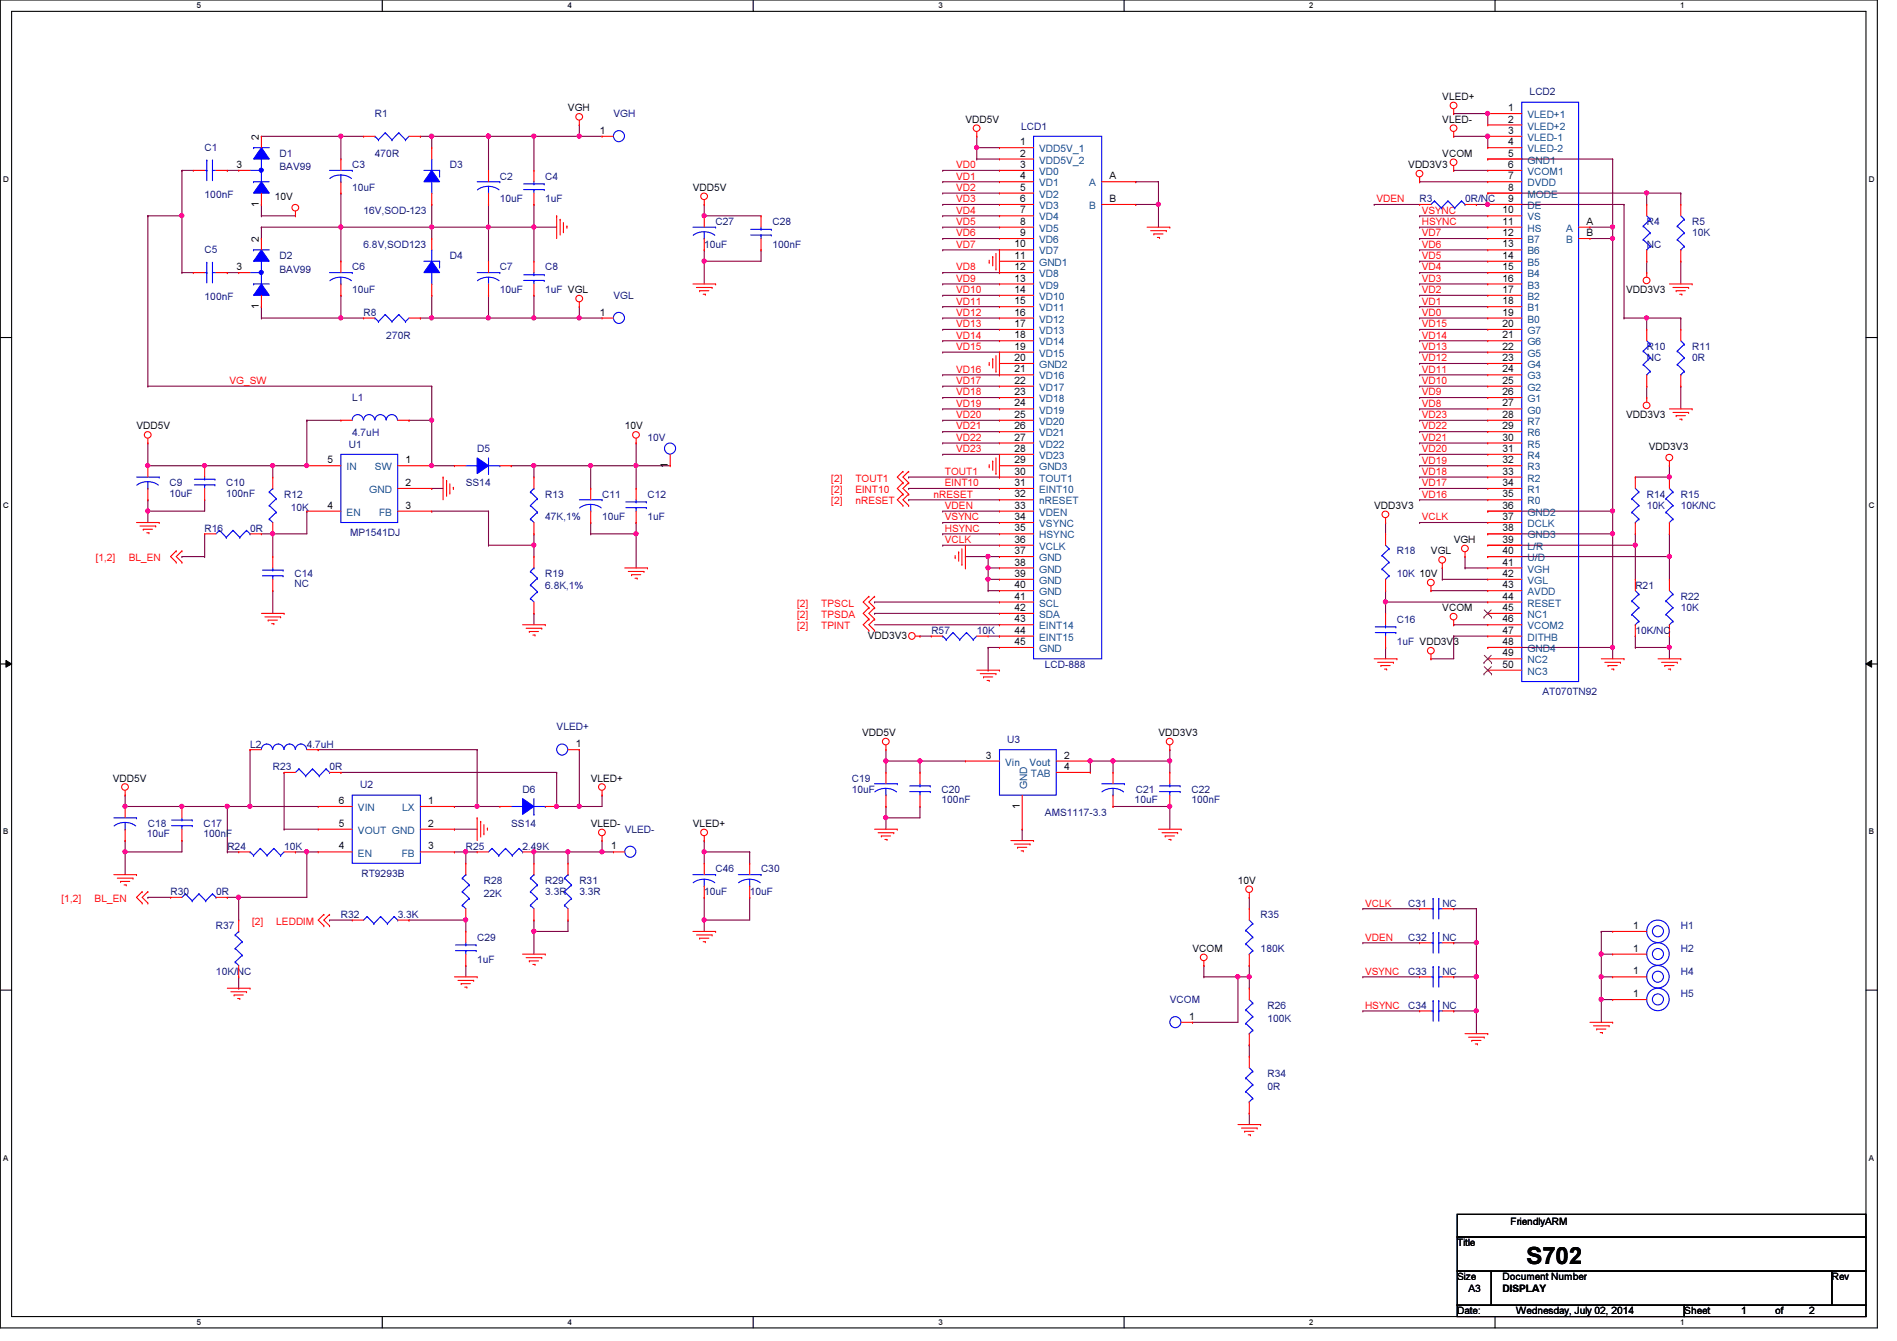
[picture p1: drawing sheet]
<svg xmlns="http://www.w3.org/2000/svg" width="297mm" height="210mm" viewBox="0 0 297 210" stroke-linecap="round" stroke-linejoin="round" font-family="sans-serif">
<defs><g id="words">
<text font-size="3.7" x="239" y="197.8">S702</text>
<g font-size="1.6">
<text x="88.9" y="17.4">VGH</text>
<text x="225.8" y="15.7">VLED+</text>
<text x="236.2" y="17.4">1</text>
<text x="40.6" y="21.9" transform="rotate(-90 40.6 21.9)">2</text>
<text x="93.9" y="21">1</text>
<text x="151.2" y="19.2">VDD5V</text>
<text x="159.7" y="22.7">1</text>
<text x="225.8" y="19.2">VLED-</text>
<text x="236.2" y="19.2">2</text>
<text x="236.2" y="21">3</text>
<text x="236.2" y="22.7">4</text>
<text x="37" y="26.3">3</text>
<text x="108.5" y="29.9">VDD5V</text>
<text x="159.7" y="24.5">2</text>
<text x="159.7" y="26.3">3</text>
<text x="159.7" y="28.1">4</text>
<text x="159.7" y="29.8">5</text>
<text x="173.7" y="28.1">A</text>
<text x="220.5" y="26.3">VDD3V3</text>
<text x="225.8" y="24.6">VCOM</text>
<text x="236.2" y="24.5">5</text>
<text x="236.2" y="26.3">6</text>
<text x="236.2" y="28.1">7</text>
<text x="236.2" y="29.8">8</text>
<text x="40.6" y="32.3" transform="rotate(-90 40.6 32.3)">1</text>
<text x="43" y="31.3">10V</text>
<text x="159.7" y="31.6">6</text>
<text x="159.7" y="33.4">7</text>
<text x="159.7" y="35.2">8</text>
<text x="173.7" y="31.6">B</text>
<text x="235.3" y="33.4">10</text>
<text x="235.3" y="35.2">11</text>
<text x="236.2" y="31.6">9</text>
<text x="248.4" y="35.2">A</text>
<text x="40.6" y="37.9" transform="rotate(-90 40.6 37.9)">2</text>
<text x="158.8" y="38.7">10</text>
<text x="158.8" y="40.5">11</text>
<text x="159.7" y="37">9</text>
<text x="235.3" y="37">12</text>
<text x="235.3" y="38.7">13</text>
<text x="235.3" y="40.5">14</text>
<text x="248.4" y="37">B</text>
<text x="37" y="42.3">3</text>
<text x="158.8" y="42.3">12</text>
<text x="158.8" y="44.1">13</text>
<text x="158.8" y="45.8">14</text>
<text x="158.8" y="47.6">15</text>
<text x="235.3" y="42.3">15</text>
<text x="235.3" y="44.1">16</text>
<text x="235.3" y="45.8">17</text>
<text x="235.3" y="47.6">18</text>
<text x="254.6" y="45.9">VDD3V3</text>
<text x="40.6" y="48.3" transform="rotate(-90 40.6 48.3)">1</text>
<text x="93.9" y="49.4">1</text>
<text x="158.8" y="49.4">16</text>
<text x="158.8" y="51.2">17</text>
<text x="158.8" y="53">18</text>
<text x="235.3" y="49.4">19</text>
<text x="235.3" y="51.2">20</text>
<text x="235.3" y="53">21</text>
<text x="158.8" y="54.7">19</text>
<text x="158.8" y="56.5">20</text>
<text x="158.8" y="58.3">21</text>
<text x="235.3" y="54.7">22</text>
<text x="235.3" y="56.5">23</text>
<text x="235.3" y="58.3">24</text>
<text x="158.8" y="60.1">22</text>
<text x="158.8" y="61.8">23</text>
<text x="158.8" y="63.6">24</text>
<text x="158.8" y="65.4">25</text>
<text x="235.3" y="60.1">25</text>
<text x="235.3" y="61.8">26</text>
<text x="235.3" y="63.6">27</text>
<text x="235.3" y="65.4">28</text>
<text x="254.6" y="65.4">VDD3V3</text>
<text x="21.4" y="67.2">VDD5V</text>
<text x="97.8" y="67.2">10V</text>
<text x="158.8" y="67.2">26</text>
<text x="158.8" y="69">27</text>
<text x="158.8" y="70.7">28</text>
<text x="235.3" y="67.2">29</text>
<text x="235.3" y="69">30</text>
<text x="235.3" y="70.7">31</text>
<text x="258.2" y="70.4">VDD3V3</text>
<text x="51.3" y="72.5">5</text>
<text x="63.5" y="72.5">1</text>
<text x="63.5" y="76.1">2</text>
<text x="104.6" y="73.2" transform="rotate(-90 104.6 73.2)">1</text>
<text x="158.8" y="72.5">29</text>
<text x="158.8" y="74.3">30</text>
<text x="158.8" y="76.1">31</text>
<text x="158.8" y="77.9">32</text>
<text x="235.3" y="72.5">32</text>
<text x="235.3" y="74.3">33</text>
<text x="235.3" y="76.1">34</text>
<text x="235.3" y="77.9">35</text>
<text x="51.3" y="79.6">4</text>
<text x="63.5" y="79.6">3</text>
<text x="158.8" y="79.6">33</text>
<text x="158.8" y="81.4">34</text>
<text x="158.8" y="83.2">35</text>
<text x="215.2" y="79.7">VDD3V3</text>
<text x="235.3" y="79.6">36</text>
<text x="235.3" y="81.4">37</text>
<text x="235.3" y="83.2">38</text>
<text x="158.8" y="85">36</text>
<text x="158.8" y="86.7">37</text>
<text x="158.8" y="88.5">38</text>
<text x="224.1" y="86.8">VGL</text>
<text x="227.6" y="85">VGH</text>
<text x="235.3" y="85">39</text>
<text x="235.3" y="86.7">40</text>
<text x="235.3" y="88.5">41</text>
<text x="158.8" y="90.3">39</text>
<text x="158.8" y="92.1">40</text>
<text x="158.8" y="93.9">41</text>
<text x="158.8" y="95.6">42</text>
<text x="225.8" y="95.7">VCOM</text>
<text x="235.3" y="90.3">42</text>
<text x="235.3" y="92.1">43</text>
<text x="235.3" y="93.9">44</text>
<text x="235.3" y="95.6">45</text>
<text x="135.9" y="99.9">VDD3V3</text>
<text x="158.8" y="97.4">43</text>
<text x="158.8" y="99.2">44</text>
<text x="158.8" y="101">45</text>
<text x="235.3" y="97.4">46</text>
<text x="235.3" y="99.2">47</text>
<text x="235.3" y="101">48</text>
<text x="235.3" y="102.7">49</text>
<text x="235.3" y="104.5">50</text>
<text x="90.2" y="117">1</text>
<text x="135" y="115.2">VDD5V</text>
<text x="154.4" y="118.7">3</text>
<text x="166.6" y="118.7">2</text>
<text x="181.4" y="115.2">VDD3V3</text>
<text x="17.6" y="122.3">VDD5V</text>
<text x="53" y="125.9">6</text>
<text x="67.1" y="125.9">1</text>
<text x="92.5" y="122.3">VLED+</text>
<text x="166.6" y="120.5">4</text>
<text x="53" y="129.4">5</text>
<text x="67.1" y="129.4">2</text>
<text x="92.5" y="129.5">VLED-</text>
<text x="108.5" y="129.5">VLED+</text>
<text x="159.7" y="126.6" transform="rotate(-90 159.7 126.6)">1</text>
<text x="53" y="133">4</text>
<text x="67.1" y="133">3</text>
<text x="95.7" y="133">1</text>
<text x="193.8" y="138.3">10V</text>
<text x="186.7" y="149">VCOM</text>
<text x="255.7" y="149">1</text>
<text x="255.7" y="145.4">1</text>
<text x="255.7" y="152.5">1</text>
<text x="186.2" y="159.6">1</text>
<text x="255.7" y="156.1">1</text>
<text x="236.5" y="191.7">FriendlyARM</text>
<text x="228.2" y="195.1">Title</text>
<text x="228.2" y="200.4">Size</text>
<text x="230" y="202.2">A3</text>
<text x="235.3" y="202.2">DISPLAY</text>
<text x="235.3" y="200.4">Document Number</text>
<text x="286.8" y="200.4">Rev</text>
<text x="228.2" y="205.7">Date:</text>
<text x="237.4" y="205.7">Wednesday, July 02, 2014</text>
<text x="263.7" y="205.7">Sheet</text>
<text x="272.6" y="205.7">1</text>
<text x="278" y="205.7">of</text>
<text x="283.3" y="205.7">2</text>
</g>
<g font-size="1.6" fill="#000080">
<text x="239.5" y="14.9">LCD2</text>
<text x="32" y="23.7">C1</text>
<text x="58.7" y="18.3">R1</text>
<text x="96.1" y="18.3">VGH</text>
<text x="159.9" y="20.3">LCD1</text>
<text x="43.8" y="24.6">D1</text>
<text x="43.8" y="26.7">BAV99</text>
<text x="55.2" y="26.3">C3</text>
<text x="55.2" y="29.9">10uF</text>
<text x="58.7" y="24.6">470R</text>
<text x="70.4" y="26.3">D3</text>
<text x="78.3" y="28.1">C2</text>
<text x="85.4" y="28.1">C4</text>
<text x="32" y="30.9">100nF</text>
<text x="56.9" y="33.4">16V,SOD-123</text>
<text x="78.3" y="31.7">10uF</text>
<text x="85.4" y="31.7">1uF</text>
<text x="112.1" y="35.2">C27</text>
<text x="120.9" y="35.2">C28</text>
<text x="222.3" y="31.7">R3</text>
<text x="229.4" y="31.7">0R/NC</text>
<text x="257.8" y="35.2">R4</text>
<text x="265" y="35.2">R5</text>
<text x="32" y="39.7">C5</text>
<text x="43.8" y="40.6">D2</text>
<text x="56.9" y="38.8">6.8V,SOD123</text>
<text x="70.4" y="40.6">D4</text>
<text x="110.3" y="38.8">10uF</text>
<text x="120.9" y="38.8">100nF</text>
<text x="257.8" y="38.8">NC</text>
<text x="265" y="37">10K</text>
<text x="32" y="46.9">100nF</text>
<text x="43.8" y="42.7">BAV99</text>
<text x="55.2" y="42.3">C6</text>
<text x="55.2" y="45.9">10uF</text>
<text x="78.3" y="42.3">C7</text>
<text x="78.3" y="45.9">10uF</text>
<text x="85.4" y="42.3">C8</text>
<text x="85.4" y="45.9">1uF VGL</text>
<text x="96.1" y="46.8">VGL</text>
<text x="56.9" y="49.4">R8</text>
<text x="60.5" y="53">270R</text>
<text x="257.8" y="54.8">R10</text>
<text x="257.8" y="56.6">NC</text>
<text x="265" y="54.8">R11</text>
<text x="265" y="56.6">0R</text>
<text x="55.2" y="62.8">L1</text>
<text x="54.6" y="70.1">U1</text>
<text x="55.2" y="68.3">4.7uH</text>
<text x="74.7" y="70.8">D5</text>
<text x="101.4" y="69">10V</text>
<text x="26.5" y="76.1">C9</text>
<text x="26.5" y="77.7">10uF</text>
<text x="35.4" y="76.1">C10</text>
<text x="35.4" y="77.7">100nF</text>
<text x="44.5" y="77.9">R12</text>
<text x="72.9" y="76.1">SS14</text>
<text x="85.4" y="77.9">R13</text>
<text x="94.3" y="77.9">C11</text>
<text x="101.4" y="77.9">C12</text>
<text x="257.8" y="77.9">R14</text>
<text x="263.2" y="77.9">R15</text>
<text x="32" y="83.2">R16</text>
<text x="39.2" y="83.2">0R</text>
<text x="45.5" y="80">10K</text>
<text x="54.8" y="83.9">MP1541DJ</text>
<text x="85.4" y="81.4">47K,1%</text>
<text x="94.3" y="81.4">10uF</text>
<text x="101.4" y="81.4">1uF</text>
<text x="257.8" y="79.7">10K</text>
<text x="263.2" y="79.7">10K/NC</text>
<text x="218.7" y="86.8">R18</text>
<text x="46.1" y="90.3">C14</text>
<text x="46.1" y="91.9">NC</text>
<text x="85.4" y="90.3">R19</text>
<text x="85.4" y="92.1">6.8K,1%</text>
<text x="218.7" y="90.3">10K 10V</text>
<text x="256.1" y="92.1">R21</text>
<text x="263.2" y="93.9">R22</text>
<text x="263.2" y="95.7">10K</text>
<text x="145.8" y="99.2">R57</text>
<text x="152.9" y="99.2">10K</text>
<text x="218.7" y="97.5">C16</text>
<text x="218.7" y="101">1uF VDD3V3</text>
<text x="256.1" y="99.2">10K/NC</text>
<text x="163.6" y="104.6">LCD-888</text>
<text x="241.5" y="108.8">AT070TN92</text>
<text x="39.2" y="117">L2</text>
<text x="48" y="117">4.7uH</text>
<text x="87.2" y="114.3">VLED+</text>
<text x="157.7" y="116.3">U3</text>
<text x="42.7" y="120.6">R23</text>
<text x="51.6" y="120.6">0R</text>
<text x="56.4" y="123.4">U2</text>
<text x="81.8" y="124.1">D6</text>
<text x="133.4" y="122.3">C19</text>
<text x="133.4" y="124.1">10uF</text>
<text x="147.4" y="124.1">C20</text>
<text x="147.4" y="125.7">100nF</text>
<text x="177.7" y="125.7">10uF</text>
<text x="177.8" y="124.1">C21</text>
<text x="186.6" y="124.1">C22</text>
<text x="186.6" y="125.7">100nF</text>
<text x="23" y="131.1">10uF</text>
<text x="23.2" y="129.5">C18</text>
<text x="31.9" y="129.5">C17</text>
<text x="31.9" y="131.1">100nF</text>
<text x="80" y="129.5">SS14</text>
<text x="97.8" y="130.3">VLED-</text>
<text x="163.6" y="127.7">AMS1117-3.3</text>
<text x="35.6" y="133">R24</text>
<text x="44.5" y="133">10K</text>
<text x="56.6" y="137.3">RT9293B</text>
<text x="72.9" y="133">R25</text>
<text x="81.8" y="133">2.49K</text>
<text x="112.1" y="136.6">C46</text>
<text x="119.2" y="136.6">C30</text>
<text x="26.7" y="140.1">R30</text>
<text x="33.8" y="140.1">0R</text>
<text x="53.4" y="143.7">R32</text>
<text x="62.3" y="143.7">3.3K</text>
<text x="75.8" y="138.3">R28</text>
<text x="75.8" y="140.5">22K</text>
<text x="85.4" y="138.3">R29</text>
<text x="85.4" y="140.1">3.3R</text>
<text x="90.7" y="138.3">R31</text>
<text x="90.7" y="140.1">3.3R</text>
<text x="110.3" y="140.1">10uF</text>
<text x="117.4" y="140.1">10uF</text>
<text x="197.4" y="143.7">R35</text>
<text x="220.5" y="141.9">C31</text>
<text x="225.8" y="141.9">NC</text>
<text x="33.8" y="145.5">R37</text>
<text x="74.7" y="147.2">C29</text>
<text x="197.4" y="149">180K</text>
<text x="220.5" y="147.2">C32</text>
<text x="225.8" y="147.2">NC</text>
<text x="263.2" y="149">H2</text>
<text x="263.2" y="145.5">H1</text>
<text x="33.8" y="152.6">10K/NC</text>
<text x="74.7" y="150.8">1uF</text>
<text x="220.5" y="152.6">C33</text>
<text x="225.8" y="152.6">NC</text>
<text x="263.2" y="152.6">H4</text>
<text x="183.2" y="157">VCOM</text>
<text x="198.5" y="157.9">R26</text>
<text x="198.5" y="160">100K</text>
<text x="220.5" y="157.9">C34</text>
<text x="225.8" y="157.9">NC</text>
<text x="263.2" y="156.1">H5</text>
<text x="198.5" y="168.6">R34</text>
<text x="198.5" y="170.7">0R</text>
</g>
<g font-size="1.6" fill="#004080">
<text x="162.7" y="23.8">VDD5V_1</text>
<text x="239.2" y="18.5">VLED+1</text>
<text x="239.2" y="20.3">VLED+2</text>
<text x="239.2" y="22.1">VLED-1</text>
<text x="239.2" y="23.8">VLED-2</text>
<text x="162.7" y="25.6">VDD5V_2</text>
<text x="162.7" y="27.4">VD0</text>
<text x="162.7" y="29.2">VD1</text>
<text x="170.6" y="29.2">A</text>
<text x="239.2" y="25.6">GND1</text>
<text x="239.2" y="27.4">VCOM1</text>
<text x="239.2" y="29.2">DVDD</text>
<text x="162.7" y="30.9">VD2</text>
<text x="162.7" y="32.7">VD3</text>
<text x="162.7" y="34.5">VD4</text>
<text x="170.6" y="32.7">B</text>
<text x="239.2" y="30.9">MODE</text>
<text x="239.2" y="32.7">DE</text>
<text x="239.2" y="34.5">VS</text>
<text x="162.7" y="36.3">VD5</text>
<text x="162.7" y="38.1">VD6</text>
<text x="162.7" y="39.8">VD7</text>
<text x="162.7" y="41.6">GND1</text>
<text x="239.2" y="36.3">HS</text>
<text x="239.2" y="38.1">B7</text>
<text x="239.2" y="39.8">B6</text>
<text x="239.2" y="41.6">B5</text>
<text x="245.2" y="36.3">A</text>
<text x="245.2" y="38.1">B</text>
<text x="162.7" y="43.4">VD8</text>
<text x="162.7" y="45.2">VD9</text>
<text x="162.7" y="46.9">VD10</text>
<text x="239.2" y="43.4">B4</text>
<text x="239.2" y="45.2">B3</text>
<text x="239.2" y="46.9">B2</text>
<text x="162.7" y="48.7">VD11</text>
<text x="162.7" y="50.5">VD12</text>
<text x="162.7" y="52.3">VD13</text>
<text x="239.2" y="48.7">B1</text>
<text x="239.2" y="50.5">B0</text>
<text x="239.2" y="52.3">G7</text>
<text x="162.7" y="54.1">VD14</text>
<text x="162.7" y="55.8">VD15</text>
<text x="162.7" y="57.6">GND2</text>
<text x="162.7" y="59.4">VD16</text>
<text x="239.2" y="54.1">G6</text>
<text x="239.2" y="55.8">G5</text>
<text x="239.2" y="57.6">G4</text>
<text x="239.2" y="59.4">G3</text>
<text x="162.7" y="61.2">VD17</text>
<text x="162.7" y="62.9">VD18</text>
<text x="162.7" y="64.7">VD19</text>
<text x="239.2" y="61.2">G2</text>
<text x="239.2" y="62.9">G1</text>
<text x="239.2" y="64.7">G0</text>
<text x="162.7" y="66.5">VD20</text>
<text x="162.7" y="68.3">VD21</text>
<text x="162.7" y="70.1">VD22</text>
<text x="162.7" y="71.8">VD23</text>
<text x="239.2" y="66.5">R7</text>
<text x="239.2" y="68.3">R6</text>
<text x="239.2" y="70.1">R5</text>
<text x="239.2" y="71.8">R4</text>
<text x="54.3" y="73.6">IN</text>
<text x="57.8" y="77.2">GND</text>
<text x="58.7" y="73.6">SW</text>
<text x="162.7" y="73.6">GND3</text>
<text x="162.7" y="75.4">TOUT1</text>
<text x="162.7" y="77.2">EINT10</text>
<text x="239.2" y="73.6">R3</text>
<text x="239.2" y="75.4">R2</text>
<text x="239.2" y="77.2">R1</text>
<text x="54.3" y="80.7">EN</text>
<text x="59.3" y="80.7">FB</text>
<text x="162.7" y="79">nRESET</text>
<text x="162.7" y="80.7">VDEN</text>
<text x="162.7" y="82.5">VSYNC</text>
<text x="239.2" y="79">R0</text>
<text x="239.2" y="80.7">GND2</text>
<text x="239.2" y="82.5">DCLK</text>
<text x="162.7" y="84.3">HSYNC</text>
<text x="162.7" y="86.1">VCLK</text>
<text x="162.7" y="87.8">GND</text>
<text x="162.7" y="89.6">GND</text>
<text x="239.2" y="84.3">GND3</text>
<text x="239.2" y="86.1">L/R</text>
<text x="239.2" y="87.8">U/D</text>
<text x="239.2" y="89.6">VGH</text>
<text x="162.7" y="91.4">GND</text>
<text x="162.7" y="93.2">GND</text>
<text x="162.7" y="95">SCL</text>
<text x="239.2" y="91.4">VGL</text>
<text x="239.2" y="93.2">AVDD</text>
<text x="239.2" y="95">RESET</text>
<text x="162.7" y="96.7">SDA</text>
<text x="162.7" y="98.5">EINT14</text>
<text x="162.7" y="100.3">EINT15</text>
<text x="239.2" y="96.7">NC1</text>
<text x="239.2" y="98.5">VCOM2</text>
<text x="239.2" y="100.3">DITHB</text>
<text x="162.7" y="102.1">GND</text>
<text x="239.2" y="102.1">GND4</text>
<text x="239.2" y="103.8">NC2</text>
<text x="239.2" y="105.6">NC3</text>
<text x="157.4" y="119.8">Vin</text>
<text x="161.2" y="119.8">Vout</text>
<text x="160.8" y="123.6" transform="rotate(-90 160.8 123.6)">GND</text>
<text x="161.4" y="121.6">TAB</text>
<text x="56" y="130.5">VOUT GND</text>
<text x="56" y="127">VIN</text>
<text x="63" y="127">LX</text>
<text x="56" y="134.1">EN</text>
<text x="62.9" y="134.1">FB</text>
</g>
<g font-size="1.6" fill="#f00">
<text x="149.7" y="26.3">VD0</text>
<text x="149.7" y="28.1">VD1</text>
<text x="149.7" y="29.9">VD2</text>
<text x="149.7" y="31.7">VD3</text>
<text x="149.7" y="33.4">VD4</text>
<text x="149.7" y="35.2">VD5</text>
<text x="215.5" y="31.7">VDEN</text>
<text x="222.6" y="33.4">VSYNC</text>
<text x="222.6" y="35.2">HSYNC</text>
<text x="149.7" y="37">VD6</text>
<text x="149.7" y="38.8">VD7</text>
<text x="222.6" y="40.6">VD5</text>
<text x="222.6" y="38.8">VD6</text>
<text x="222.6" y="37">VD7</text>
<text x="149.7" y="42.3">VD8</text>
<text x="149.7" y="44.1">VD9</text>
<text x="149.7" y="45.9">VD10</text>
<text x="149.7" y="47.7">VD11</text>
<text x="222.6" y="47.7">VD1</text>
<text x="222.6" y="45.9">VD2</text>
<text x="222.6" y="44.1">VD3</text>
<text x="222.6" y="42.3">VD4</text>
<text x="149.7" y="49.4">VD12</text>
<text x="149.7" y="51.2">VD13</text>
<text x="149.7" y="53">VD14</text>
<text x="222.6" y="49.4">VD0</text>
<text x="222.6" y="51.2">VD15</text>
<text x="222.6" y="53">VD14</text>
<text x="149.7" y="54.8">VD15</text>
<text x="149.7" y="58.3">VD16</text>
<text x="222.6" y="54.8">VD13</text>
<text x="222.6" y="56.6">VD12</text>
<text x="222.6" y="58.3">VD11</text>
<text x="35.9" y="60.1">VG_SW</text>
<text x="149.7" y="60.1">VD17</text>
<text x="149.7" y="61.9">VD18</text>
<text x="149.7" y="63.7">VD19</text>
<text x="149.7" y="65.4">VD20</text>
<text x="222.6" y="60.1">VD10</text>
<text x="222.6" y="61.9">VD9</text>
<text x="222.6" y="63.7">VD8</text>
<text x="222.6" y="65.4">VD23</text>
<text x="149.7" y="67.2">VD21</text>
<text x="149.7" y="69">VD22</text>
<text x="149.7" y="70.8">VD23</text>
<text x="222.6" y="67.2">VD22</text>
<text x="222.6" y="69">VD21</text>
<text x="222.6" y="70.8">VD20</text>
<text x="130.2" y="75.4">[2]</text>
<text x="130.2" y="77.2">[2]</text>
<text x="133.9" y="75.4">TOUT1</text>
<text x="133.9" y="77.2">EINT10</text>
<text x="146.2" y="77.9">nRESET</text>
<text x="148" y="76.1">EINT10</text>
<text x="148" y="74.3">TOUT1</text>
<text x="222.6" y="72.6">VD19</text>
<text x="222.6" y="74.3">VD18</text>
<text x="222.6" y="76.1">VD17</text>
<text x="222.6" y="77.9">VD16</text>
<text x="130.2" y="79">[2]</text>
<text x="133.9" y="79">nRESET</text>
<text x="148" y="79.7">VDEN</text>
<text x="148" y="81.4">VSYNC</text>
<text x="148" y="83.2">HSYNC</text>
<text x="222.6" y="81.4">VCLK</text>
<text x="15" y="87.8">[1,2]</text>
<text x="20.1" y="87.8">BL_EN</text>
<text x="148" y="85">VCLK</text>
<text x="124.8" y="95">[2]</text>
<text x="128.6" y="95">TPSCL</text>
<text x="124.8" y="96.7">[2]</text>
<text x="124.8" y="98.5">[2]</text>
<text x="128.6" y="96.7">TPSDA</text>
<text x="128.6" y="98.5">TPINT</text>
<text x="9.6" y="141.2">[1,2]</text>
<text x="14.8" y="141.2">BL_EN</text>
<text x="213.7" y="141.9">VCLK</text>
<text x="39.5" y="144.7">[2]</text>
<text x="43.3" y="144.7">LEDDIM</text>
<text x="213.7" y="147.2">VDEN</text>
<text x="213.7" y="152.6">VSYNC</text>
<text x="213.7" y="157.9">HSYNC</text>
</g>
<g font-size="1.3">
<text x="30.8" y="1.3">5</text>
<text x="88.9" y="1.3">4</text>
<text x="146.9" y="1.3">3</text>
<text x="205" y="1.3">2</text>
<text x="263.1" y="1.3">1</text>
<text x=".5" y="28.4">D</text>
<text x="292.6" y="28.4">D</text>
<text x=".5" y="79.5">C</text>
<text x="292.6" y="79.5">C</text>
<text x=".5" y="130.6">B</text>
<text x="292.6" y="130.6">B</text>
<text x=".5" y="181.7">A</text>
<text x="292.6" y="181.7">A</text>
<text x="30.8" y="207.4">5</text>
<text x="88.9" y="207.4">4</text>
<text x="146.9" y="207.4">3</text>
<text x="205" y="207.4">2</text>
<text x="263.1" y="207.4">1</text>
</g>
</g></defs>
<path d="M0 0h294v207.9h-294zM1.8 1.8h290.4v204.3h-290.4z" fill="none" stroke="#000" stroke-width=".17"/>
<g fill="#fff">
<path d="M30.8 .2h.7v1.4h-.7z"/>
<path d="M30.8 206.2h.7v1.4h-.7z"/>
</g>
<path d="M59.9 0v1.8M59.9 206.1v1.8" fill="none" stroke="#000" stroke-width=".17"/>
<g fill="#fff">
<path d="M88.9 .2h.6v1.4h-.6z"/>
<path d="M88.9 206.2h.6v1.4h-.6z"/>
</g>
<path d="M117.9 0v1.8M117.9 206.1v1.8" fill="none" stroke="#000" stroke-width=".17"/>
<g fill="#fff">
<path d="M146.9 .2h.7v1.4h-.7z"/>
<path d="M146.9 206.2h.7v1.4h-.7z"/>
</g>
<path d="M176 0v1.8M176 206.1v1.8" fill="none" stroke="#000" stroke-width=".17"/>
<g fill="#fff">
<path d="M205 .2h.7v1.4h-.7z"/>
<path d="M205 206.2h.7v1.4h-.7z"/>
</g>
<path d="M234.1 0v1.8M234.1 206.1v1.8" fill="none" stroke="#000" stroke-width=".17"/>
<g fill="#fff">
<path d="M263.1 .2h.7v1.4h-.7z"/>
<path d="M263.1 206.2h.7v1.4h-.7z"/>
<path d="M.5 27.3h.9v1.4h-.9z"/>
<path d="M292.6 27.3h.9v1.4h-.9z"/>
<path d="M.5 78.4h.9v1.4h-.9z"/>
<path d="M292.6 78.4h.9v1.4h-.9z"/>
</g>
<path d="M0 52.8h1.8M292.2 52.8h1.8" fill="none" stroke="#000" stroke-width=".17"/>
<g fill="#fff">
<path d="M.5 129.5h.8v1.4h-.8z"/>
<path d="M292.6 129.5h.9v1.4h-.9z"/>
</g>
<path d="M0 103.9h1.8M292.2 103.9h1.8" fill="none" stroke="#000" stroke-width=".17"/>
<path d="M.9 103.4l.9 .5-.9 .5zM292.2 103.9l.9-.5v1z" fill="#000"/>
<path d="M.9 103.4l.9 .5-.9 .5zM292.2 103.9l.9-.5v1z" fill="none" stroke="#000" stroke-width=".16"/>
<g fill="#fff">
<path d="M.5 180.5h.8v1.4h-.8z"/>
<path d="M292.6 180.5h.9v1.4h-.9z"/>
</g>
<path d="M0 155h1.8M292.2 155h1.8" fill="none" stroke="#000" stroke-width=".17"/>
<path d="M23.2 72.9h.1M23.2 72.9h8.8" fill="none" stroke="#800040" stroke-width=".17"/>
<circle cx="23.1" cy="72.9" r=".32" fill="#f0f"/>
<circle cx="23.1" cy="72.9" r=".32" fill="none" stroke="#f0f" stroke-width=".17"/>
<path d="M42.7 72.9h.1M42.7 72.9h5.3" fill="none" stroke="#800040" stroke-width=".17"/>
<circle cx="42.7" cy="72.9" r=".32" fill="#f0f"/>
<circle cx="42.7" cy="72.9" r=".32" fill="none" stroke="#f0f" stroke-width=".17"/>
<path d="M23.2 69.3h.1M23.2 69.3v3.6M32 78.2h.1M32 78.2v1.8h-8.8M23.2 80h.1M23.2 80v1.8" fill="none" stroke="#800040" stroke-width=".17"/>
<circle cx="23.1" cy="80" r=".32" fill="#f0f"/>
<circle cx="23.1" cy="80" r=".32" fill="none" stroke="#f0f" stroke-width=".17"/>
<path d="M32 72.9h.1M32 72.9h10.7M42.7 72.9h.1M42.7 72.9v1.8" fill="none" stroke="#800040" stroke-width=".17"/>
<circle cx="32" cy="72.9" r=".32" fill="#f0f"/>
<circle cx="32" cy="72.9" r=".32" fill="none" stroke="#f0f" stroke-width=".17"/>
<path d="M42.7 83.6h.1M42.7 83.6v3.5M48 80h.1M48 80v3.6h-5.3" fill="none" stroke="#800040" stroke-width=".17"/>
<circle cx="42.7" cy="83.5" r=".32" fill="#f0f"/>
<circle cx="42.7" cy="83.5" r=".32" fill="none" stroke="#f0f" stroke-width=".17"/>
<path d="M23.2 78.2h.1M23.2 78.2v1.8M64 65.8h.1M64 65.8h3.6M67.6 65.8h.1M67.6 65.8v7.1M42.7 92.5h.1M42.7 92.5v3.5" fill="none" stroke="#800040" stroke-width=".17"/>
<circle cx="67.6" cy="72.9" r=".32" fill="#f0f"/>
<circle cx="67.6" cy="72.9" r=".32" fill="none" stroke="#f0f" stroke-width=".17"/>
<circle cx="67.6" cy="65.8" r=".32" fill="#f0f"/>
<circle cx="67.6" cy="65.8" r=".32" fill="none" stroke="#f0f" stroke-width=".17"/>
<path d="M48 65.8h.1M48 65.8h5.4M48 65.8v7.1" fill="none" stroke="#800040" stroke-width=".17"/>
<circle cx="48" cy="72.9" r=".32" fill="#f0f"/>
<circle cx="48" cy="72.9" r=".32" fill="none" stroke="#f0f" stroke-width=".17"/>
<path d="M67.6 72.9h.1M67.6 72.9h3.6M92.5 72.9h.1M92.5 72.9h7.1M92.5 72.9v3.6" fill="none" stroke="#800040" stroke-width=".17"/>
<circle cx="92.5" cy="72.9" r=".32" fill="#f0f"/>
<circle cx="92.5" cy="72.9" r=".32" fill="none" stroke="#f0f" stroke-width=".17"/>
<path d="M99.6 72.9h.1M99.6 72.9v3.6" fill="none" stroke="#800040" stroke-width=".17"/>
<circle cx="99.6" cy="72.9" r=".32" fill="#f0f"/>
<circle cx="99.6" cy="72.9" r=".32" fill="none" stroke="#f0f" stroke-width=".17"/>
<path d="M80 72.9h.1M80 72.9h3.6M83.6 72.9h.1M83.6 72.9v1.8M83.6 96h.1M83.6 85.3h.1M83.6 85.3v1.8M83.6 96v1.8" fill="none" stroke="#800040" stroke-width=".17"/>
<circle cx="83.6" cy="72.9" r=".32" fill="#f0f"/>
<circle cx="83.6" cy="72.9" r=".32" fill="none" stroke="#f0f" stroke-width=".17"/>
<path d="M76.5 80h.1M76.5 85.3h.1M76.5 80v5.3M76.5 85.3h7.1" fill="none" stroke="#800040" stroke-width=".17"/>
<circle cx="83.6" cy="85.3" r=".32" fill="#f0f"/>
<circle cx="83.6" cy="85.3" r=".32" fill="none" stroke="#f0f" stroke-width=".17"/>
<path d="M67.6 76.5h.1M67.6 76.5h1.8M83.6 72.9h.1M83.6 72.9h8.9M92.5 83.6h.1M92.5 83.6h7.1M99.6 83.6h.1M99.6 83.6v5.3" fill="none" stroke="#800040" stroke-width=".17"/>
<circle cx="99.6" cy="83.5" r=".32" fill="#f0f"/>
<circle cx="99.6" cy="83.5" r=".32" fill="none" stroke="#f0f" stroke-width=".17"/>
<g fill="none" stroke="#800040" stroke-width=".17">
<path d="M23.2 33.8h.1M23.2 33.8v26.7M23.2 33.8h5.3M23.2 60.5h.1M23.2 60.5h44.4M67.6 60.5h.1M67.6 60.5v5.3M67.6 80h.1M67.6 80h8.9M83.6 83.6h.1M83.6 83.6v1.7M92.5 81.8h.1"/>
<path d="M92.5 81.8v1.8M99.6 81.8h.1M99.6 81.8v1.8"/>
</g>
<circle cx="28.5" cy="33.8" r=".32" fill="#f0f"/>
<circle cx="28.5" cy="33.8" r=".32" fill="none" stroke="#f0f" stroke-width=".17"/>
<g fill="none" stroke="#800040" stroke-width=".17">
<path d="M28.5 26.7h.1M28.5 33.8h.1M28.5 26.7h1.8M28.5 26.7v16M35.6 26.7h.1M35.6 26.7h1.8M40.9 33.8h.1M40.9 32h.1M40.9 33.8h5.4M40.9 32v1.8M53.4 21.3h.1M53.4 21.3h3.5"/>
<path d="M28.5 42.7h.1M28.5 42.7h1.8M35.6 42.7h.1M35.6 42.7h1.8"/>
</g>
<circle cx="53.4" cy="21.3" r=".32" fill="#f0f"/>
<circle cx="53.4" cy="21.3" r=".32" fill="none" stroke="#f0f" stroke-width=".17"/>
<path d="M40.9 35.6h.1M40.9 35.6h12.5M53.4 21.3h.1M53.4 21.3v3.6" fill="none" stroke="#800040" stroke-width=".17"/>
<circle cx="53.4" cy="35.5" r=".32" fill="#f0f"/>
<circle cx="53.4" cy="35.5" r=".32" fill="none" stroke="#f0f" stroke-width=".17"/>
<g fill="none" stroke="#800040" stroke-width=".17">
<path d="M40.9 35.6h.1M40.9 35.6v1.7M53.4 35.6h.1M53.4 30.2h.1M53.4 30.2v10.7M53.4 35.6h14.2M65.8 21.3h.1M65.8 21.3h1.8M67.6 21.3h.1M67.6 32h.1M67.6 35.6h.1M67.6 21.3v1.8"/>
<path d="M67.6 32v5.3M53.4 49.8h.1M53.4 46.2h.1M53.4 46.2v3.6M53.4 49.8h3.5"/>
</g>
<circle cx="53.4" cy="49.8" r=".32" fill="#f0f"/>
<circle cx="53.4" cy="49.8" r=".32" fill="none" stroke="#f0f" stroke-width=".17"/>
<path d="M65.8 49.8h.1M67.6 46.2h.1M67.6 46.2v3.6h-1.8" fill="none" stroke="#800040" stroke-width=".17"/>
<circle cx="67.6" cy="49.8" r=".32" fill="#f0f"/>
<circle cx="67.6" cy="49.8" r=".32" fill="none" stroke="#f0f" stroke-width=".17"/>
<path d="M67.6 21.3h.1M67.6 21.3h8.9M40.9 48h.1M40.9 48v1.8" fill="none" stroke="#800040" stroke-width=".17"/>
<circle cx="76.5" cy="21.3" r=".32" fill="#f0f"/>
<circle cx="76.5" cy="21.3" r=".32" fill="none" stroke="#f0f" stroke-width=".17"/>
<circle cx="67.6" cy="21.3" r=".32" fill="#f0f"/>
<circle cx="67.6" cy="21.3" r=".32" fill="none" stroke="#f0f" stroke-width=".17"/>
<path d="M76.5 35.6h.1M76.5 21.3h.1M76.5 21.3v5.4M76.5 35.6v5.3M83.6 21.3h.1M83.6 35.6h.1M83.6 21.3v5.4M83.6 35.6v5.3M76.5 46.2h.1M76.5 46.2v3.6" fill="none" stroke="#800040" stroke-width=".17"/>
<circle cx="76.5" cy="49.8" r=".32" fill="#f0f"/>
<circle cx="76.5" cy="49.8" r=".32" fill="none" stroke="#f0f" stroke-width=".17"/>
<path d="M83.6 46.2h.1M83.6 46.2v3.6" fill="none" stroke="#800040" stroke-width=".17"/>
<circle cx="83.6" cy="49.8" r=".32" fill="#f0f"/>
<circle cx="83.6" cy="49.8" r=".32" fill="none" stroke="#f0f" stroke-width=".17"/>
<path d="M83.6 49.8h.1M83.6 49.8h7.1" fill="none" stroke="#800040" stroke-width=".17"/>
<circle cx="90.7" cy="49.8" r=".32" fill="#f0f"/>
<circle cx="90.7" cy="49.8" r=".32" fill="none" stroke="#f0f" stroke-width=".17"/>
<path d="M83.6 35.6h.1M83.6 35.6h3.6" fill="none" stroke="#800040" stroke-width=".17"/>
<circle cx="83.6" cy="35.5" r=".32" fill="#f0f"/>
<circle cx="83.6" cy="35.5" r=".32" fill="none" stroke="#f0f" stroke-width=".17"/>
<path d="M90.7 19.6h.1M90.7 19.6v1.7M76.5 35.6h.1M76.5 35.6h7.1M90.7 48h.1M90.7 48v1.8" fill="none" stroke="#800040" stroke-width=".17"/>
<circle cx="76.5" cy="35.5" r=".32" fill="#f0f"/>
<circle cx="76.5" cy="35.5" r=".32" fill="none" stroke="#f0f" stroke-width=".17"/>
<path d="M67.6 35.6h.1M67.6 35.6h8.9M83.6 32h.1M83.6 32v3.6" fill="none" stroke="#800040" stroke-width=".17"/>
<circle cx="67.6" cy="35.5" r=".32" fill="#f0f"/>
<circle cx="67.6" cy="35.5" r=".32" fill="none" stroke="#f0f" stroke-width=".17"/>
<path d="M40.9 21.3h.1M40.9 21.3h12.5M76.5 32h.1M76.5 21.3h.1M76.5 32v3.6M76.5 21.3h7.1M40.9 49.8h.1M40.9 49.8h12.5M67.6 49.8h.1M67.6 49.8h8.9M99.6 69.3h.1M99.6 69.3v3.6" fill="none" stroke="#800040" stroke-width=".17"/>
<circle cx="76.5" cy="21.3" r=".32" fill="#f0f"/>
<circle cx="76.5" cy="21.3" r=".32" fill="none" stroke="#f0f" stroke-width=".17"/>
<path d="M76.5 49.8h.1M76.5 49.8h7.1M138.7 119.1h.1M138.7 119.1v1.8M174.3 126.2h.1M174.3 126.2h8.9" fill="none" stroke="#800040" stroke-width=".17"/>
<circle cx="183.1" cy="126.2" r=".32" fill="#f0f"/>
<circle cx="183.1" cy="126.2" r=".32" fill="none" stroke="#f0f" stroke-width=".17"/>
<path d="M19.6 126.2h.1M19.6 126.2h8.9M183.2 126.2h.1M183.2 126.2v3.6" fill="none" stroke="#800040" stroke-width=".17"/>
<circle cx="19.6" cy="126.2" r=".32" fill="#f0f"/>
<circle cx="19.6" cy="126.2" r=".32" fill="none" stroke="#f0f" stroke-width=".17"/>
<path d="M19.6 133.3h.1M28.5 131.6h.1M28.5 131.6v1.7h-8.9" fill="none" stroke="#800040" stroke-width=".17"/>
<circle cx="19.6" cy="133.3" r=".32" fill="#f0f"/>
<circle cx="19.6" cy="133.3" r=".32" fill="none" stroke="#f0f" stroke-width=".17"/>
<path d="M39.2 126.2h.1M39.2 126.2h10.6" fill="none" stroke="#800040" stroke-width=".17"/>
<circle cx="39.1" cy="126.2" r=".32" fill="#f0f"/>
<circle cx="39.1" cy="126.2" r=".32" fill="none" stroke="#f0f" stroke-width=".17"/>
<path d="M19.6 131.6h.1M19.6 124.5h.1M19.6 133.3h.1M19.6 124.5v1.7M19.6 131.6v5.3M48 133.3h.1M48 133.3h1.8" fill="none" stroke="#800040" stroke-width=".17"/>
<circle cx="48" cy="133.3" r=".32" fill="#f0f"/>
<circle cx="48" cy="133.3" r=".32" fill="none" stroke="#f0f" stroke-width=".17"/>
<path d="M28.5 126.2h.1M28.5 126.2h7.1M35.6 133.3h.1M35.6 126.2h.1M35.6 133.3h1.8M35.6 126.2v7.1" fill="none" stroke="#800040" stroke-width=".17"/>
<circle cx="28.5" cy="126.2" r=".32" fill="#f0f"/>
<circle cx="28.5" cy="126.2" r=".32" fill="none" stroke="#f0f" stroke-width=".17"/>
<path d="M39.2 117.3h.1M39.2 117.3v8.9M49.8 117.3h.1M49.8 117.3h24.9M74.7 117.3h.1M74.7 117.3v8.9M74.7 126.2h.1M74.7 126.2h3.6" fill="none" stroke="#800040" stroke-width=".17"/>
<circle cx="74.7" cy="126.2" r=".32" fill="#f0f"/>
<circle cx="74.7" cy="126.2" r=".32" fill="none" stroke="#f0f" stroke-width=".17"/>
<path d="M44.5 120.9h.1M44.5 129.8h.1M44.5 120.9v8.9M44.5 129.8h5.3M53.4 120.9h.1M53.4 120.9h33.8M87.2 120.9h.1M87.2 120.9v5.3" fill="none" stroke="#800040" stroke-width=".17"/>
<circle cx="87.1" cy="126.2" r=".32" fill="#f0f"/>
<circle cx="87.1" cy="126.2" r=".32" fill="none" stroke="#f0f" stroke-width=".17"/>
<path d="M71.2 129.8h.1M71.2 129.8h3.5M90.7 126.2h.1M90.7 126.2h3.6" fill="none" stroke="#800040" stroke-width=".17"/>
<circle cx="90.7" cy="126.2" r=".32" fill="#f0f"/>
<circle cx="90.7" cy="126.2" r=".32" fill="none" stroke="#f0f" stroke-width=".17"/>
<path d="M71.2 133.3h.1M71.2 133.3h1.7M83.6 133.3h.1M83.6 133.3h10.7M83.6 133.3v1.8M88.9 133.3h.1M88.9 133.3v1.8M94.3 124.5h.1M94.3 124.5v1.7" fill="none" stroke="#800040" stroke-width=".17"/>
<circle cx="88.9" cy="133.3" r=".32" fill="#f0f"/>
<circle cx="88.9" cy="133.3" r=".32" fill="none" stroke="#f0f" stroke-width=".17"/>
<circle cx="83.6" cy="133.3" r=".32" fill="#f0f"/>
<circle cx="83.6" cy="133.3" r=".32" fill="none" stroke="#f0f" stroke-width=".17"/>
<path d="M72.9 133.3h.1M72.9 133.3v1.8" fill="none" stroke="#800040" stroke-width=".17"/>
<circle cx="72.9" cy="133.3" r=".32" fill="#f0f"/>
<circle cx="72.9" cy="133.3" r=".32" fill="none" stroke="#f0f" stroke-width=".17"/>
<path d="M72.9 133.3h.1M72.9 133.3h1.8M83.6 144h.1M83.6 145.8h.1M83.6 144v1.8M88.9 144h.1M88.9 144v1.8h-5.3" fill="none" stroke="#800040" stroke-width=".17"/>
<circle cx="83.6" cy="145.8" r=".32" fill="#f0f"/>
<circle cx="83.6" cy="145.8" r=".32" fill="none" stroke="#f0f" stroke-width=".17"/>
<path d="M35.6 126.2h.1M35.6 126.2h3.6M71.2 126.2h.1M71.2 126.2h3.5M94.3 131.6h.1M94.3 131.6v1.7M83.6 145.8h.1M83.6 145.8v3.6" fill="none" stroke="#800040" stroke-width=".17"/>
<circle cx="35.6" cy="126.2" r=".32" fill="#f0f"/>
<circle cx="35.6" cy="126.2" r=".32" fill="none" stroke="#f0f" stroke-width=".17"/>
<path d="M152.9 21.3h.1M152.9 23.1h.1M152.9 21.3v3.6M152.9 23.1h3.6" fill="none" stroke="#800040" stroke-width=".17"/>
<circle cx="152.9" cy="23.1" r=".32" fill="#f0f"/>
<circle cx="152.9" cy="23.1" r=".32" fill="none" stroke="#f0f" stroke-width=".17"/>
<g fill="none" stroke="#800040" stroke-width=".17">
<path d="M147.6 26.7h.1M147.6 28.4h.1M147.6 30.2h.1M147.6 32h.1M147.6 33.8h.1M147.6 35.6h.1M147.6 37.3h.1M147.6 39.1h.1M147.6 26.7h8.9M147.6 28.4h8.9M147.6 30.2h8.9M147.6 32h8.9"/>
<path d="M147.6 33.8h8.9M147.6 35.6h8.9M147.6 37.3h8.9M147.6 39.1h8.9M147.6 42.7h.1M147.6 44.4h.1M147.6 46.2h.1M147.6 48h.1M147.6 49.8h.1M147.6 51.6h.1M147.6 53.3h.1M147.6 55.1h.1"/>
<path d="M147.6 58.7h.1M147.6 42.7h8.9M147.6 44.4h8.9M147.6 46.2h8.9M147.6 48h8.9M147.6 49.8h8.9M147.6 51.6h8.9M147.6 53.3h8.9M147.6 55.1h8.9M147.6 58.7h8.9M142.3 76.5h.1M142.3 78.2h.1"/>
<path d="M142.3 76.5h14.2M142.3 78.2h14.2M147.6 60.5h.1M147.6 62.2h.1M147.6 64h.1M147.6 65.8h.1M147.6 67.6h.1M147.6 69.3h.1M147.6 71.1h.1M147.6 60.5h8.9M147.6 62.2h8.9M147.6 64h8.9"/>
<path d="M147.6 65.8h8.9M147.6 67.6h8.9M147.6 69.3h8.9M147.6 71.1h8.9M147.6 80h.1M147.6 81.8h.1M147.6 83.6h.1M147.6 85.3h.1M147.6 80h8.9M147.6 81.8h8.9M147.6 83.6h8.9M147.6 85.3h8.9"/>
<path d="M227.6 142.2h.1M227.6 158.2h.1M227.6 142.2h3.6M231.2 142.2h.1M231.2 152.9h.1M231.2 142.2v5.4M231.2 152.9v5.3h-3.6"/>
</g>
<circle cx="231.2" cy="158.2" r=".32" fill="#f0f"/>
<circle cx="231.2" cy="158.2" r=".32" fill="none" stroke="#f0f" stroke-width=".17"/>
<circle cx="231.2" cy="152.9" r=".32" fill="#f0f"/>
<circle cx="231.2" cy="152.9" r=".32" fill="none" stroke="#f0f" stroke-width=".17"/>
<path d="M227.6 152.9h.1M231.2 147.6h.1M231.2 147.6v5.3h-3.6" fill="none" stroke="#800040" stroke-width=".17"/>
<circle cx="231.2" cy="152.9" r=".32" fill="#f0f"/>
<circle cx="231.2" cy="152.9" r=".32" fill="none" stroke="#f0f" stroke-width=".17"/>
<circle cx="231.2" cy="147.5" r=".32" fill="#f0f"/>
<circle cx="231.2" cy="147.5" r=".32" fill="none" stroke="#f0f" stroke-width=".17"/>
<g fill="none" stroke="#800040" stroke-width=".17">
<path d="M233 17.8h.1M233 17.8v1.8M213.4 142.2h.1M213.4 147.6h.1M213.4 152.9h.1M213.4 158.2h.1M213.4 147.6h8.9M213.4 142.2h8.9M213.4 152.9h8.9M213.4 158.2h8.9M227.6 147.6h.1M227.6 147.6h3.6"/>
<path d="M231.2 158.2h.1M231.2 158.2v3.6"/>
</g>
<circle cx="232.9" cy="17.8" r=".32" fill="#f0f"/>
<circle cx="232.9" cy="17.8" r=".32" fill="none" stroke="#f0f" stroke-width=".17"/>
<path d="M227.6 17.8h.1M227.6 17.8h5.4M233 21.3h.1M233 21.3v1.8" fill="none" stroke="#800040" stroke-width=".17"/>
<circle cx="232.9" cy="21.3" r=".32" fill="#f0f"/>
<circle cx="232.9" cy="21.3" r=".32" fill="none" stroke="#f0f" stroke-width=".17"/>
<path d="M227.6 21.3h.1M227.6 21.3h5.4M233 83.6h.1M233 83.6h19.5M252.5 101.3h.1M252.5 101.3v1.8" fill="none" stroke="#800040" stroke-width=".17"/>
<circle cx="252.5" cy="101.3" r=".32" fill="#f0f"/>
<circle cx="252.5" cy="101.3" r=".32" fill="none" stroke="#f0f" stroke-width=".17"/>
<path d="M233 80h.1M233 80h19.5M252.5 80h.1M252.5 80v3.6M233 101.3h.1M233 101.3h19.5" fill="none" stroke="#800040" stroke-width=".17"/>
<circle cx="252.5" cy="80" r=".32" fill="#f0f"/>
<circle cx="252.5" cy="80" r=".32" fill="none" stroke="#f0f" stroke-width=".17"/>
<path d="M222.3 28.4h.1M222.3 28.4h10.7M227.6 26.7h.1M227.6 26.7h5.4M233 24.9h.1M233 24.9h19.5M257.8 30.2h.1M257.8 30.2h5.4M227.6 97.8h.1M227.6 97.8h5.4" fill="none" stroke="#800040" stroke-width=".17"/>
<circle cx="257.8" cy="30.2" r=".32" fill="#f0f"/>
<circle cx="257.8" cy="30.2" r=".32" fill="none" stroke="#f0f" stroke-width=".17"/>
<g fill="none" stroke="#800040" stroke-width=".17">
<path d="M257.8 30.2h.1M257.8 30.2v1.8M263.2 30.2h.1M263.2 30.2v1.8M257.8 40.9h.1M257.8 49.8h.1M257.8 40.9v1.8M257.8 49.8v1.8M257.8 49.8h5.4M263.2 40.9h.1M263.2 49.8h.1M263.2 40.9v3.5"/>
<path d="M263.2 49.8v1.8"/>
</g>
<circle cx="257.8" cy="49.8" r=".32" fill="#f0f"/>
<circle cx="257.8" cy="49.8" r=".32" fill="none" stroke="#f0f" stroke-width=".17"/>
<path d="M233 32h.1M233 32h21.3M257.8 60.5h.1M257.8 60.5v1.7M263.2 60.5h.1M263.2 60.5v3.5" fill="none" stroke="#800040" stroke-width=".17"/>
<circle cx="232.9" cy="32" r=".32" fill="#f0f"/>
<circle cx="232.9" cy="32" r=".32" fill="none" stroke="#f0f" stroke-width=".17"/>
<g fill="none" stroke="#800040" stroke-width=".17">
<path d="M215.2 32h.1M215.2 32h7.1M222.3 33.8h.1M222.3 35.6h.1M222.3 39.1h.1M222.3 37.3h.1M222.3 33.8h10.7M222.3 35.6h10.7M222.3 39.1h10.7M222.3 37.3h10.7M254.3 32h.1M254.3 32v17.8"/>
<path d="M222.3 49.8h.1M222.3 48h.1M222.3 46.2h.1M222.3 44.4h.1M222.3 42.7h.1M222.3 40.9h.1M222.3 51.6h.1M222.3 53.3h.1M222.3 55.1h.1M222.3 56.9h.1M222.3 58.7h.1M222.3 49.8h10.7"/>
<path d="M222.3 48h10.7M222.3 46.2h10.7M222.3 44.4h10.7M222.3 42.7h10.7M222.3 40.9h10.7M222.3 51.6h10.7M222.3 53.3h10.7M222.3 55.1h10.7M222.3 56.9h10.7M222.3 58.7h10.7M222.3 60.5h.1M222.3 62.2h.1"/>
<path d="M222.3 64h.1M222.3 65.8h.1M222.3 67.6h.1M222.3 69.3h.1M222.3 71.1h.1M222.3 72.9h.1M222.3 74.7h.1M222.3 76.5h.1M222.3 78.2h.1M222.3 60.5h10.7M222.3 62.2h10.7M222.3 64h10.7"/>
<path d="M222.3 65.8h10.7M222.3 67.6h10.7M222.3 69.3h10.7M222.3 71.1h10.7M222.3 72.9h10.7M222.3 74.7h10.7M222.3 76.5h10.7M222.3 78.2h10.7M256.1 74.7h.1M261.4 72.9h.1M261.4 72.9v1.8h-5.3M222.3 81.8h.1"/>
<path d="M222.3 81.8h10.7M261.4 87.1h.1M261.4 87.1v3.6"/>
</g>
<circle cx="261.4" cy="74.6" r=".32" fill="#f0f"/>
<circle cx="261.4" cy="74.6" r=".32" fill="none" stroke="#f0f" stroke-width=".17"/>
<path d="M256.1 99.6h.1M256.1 99.6v1.7M256.1 101.3h.1M256.1 101.3h5.3M261.4 101.3h.1M261.4 101.3v1.8" fill="none" stroke="#800040" stroke-width=".17"/>
<circle cx="261.4" cy="101.3" r=".32" fill="#f0f"/>
<circle cx="261.4" cy="101.3" r=".32" fill="none" stroke="#f0f" stroke-width=".17"/>
<path d="M233 87.1h.1M233 87.1h28.4" fill="none" stroke="#800040" stroke-width=".17"/>
<circle cx="261.4" cy="87.1" r=".32" fill="#f0f"/>
<circle cx="261.4" cy="87.1" r=".32" fill="none" stroke="#f0f" stroke-width=".17"/>
<path d="M217 94.2h.1M217 94.2h16" fill="none" stroke="#800040" stroke-width=".17"/>
<circle cx="216.9" cy="94.2" r=".32" fill="#f0f"/>
<circle cx="216.9" cy="94.2" r=".32" fill="none" stroke="#f0f" stroke-width=".17"/>
<g fill="none" stroke="#800040" stroke-width=".17">
<path d="M217 81.8h.1M217 81.8v1.8M224.1 92.5h.1M224.1 92.5h8.9M225.8 88.9h.1M225.8 90.7h.1M225.8 88.9v1.8M225.8 90.7h7.2M227.6 99.6h.1M227.6 99.6h5.4M227.6 99.6v3.5h-3.5M229.4 88.9h.1"/>
<path d="M229.4 87.1h.1M229.4 88.9h3.6M229.4 87.1v1.8M217 101.3h.1M217 101.3v1.8M224.1 103.1h.1M72.9 144h.1M72.9 144v1.8"/>
</g>
<circle cx="72.9" cy="144" r=".32" fill="#f0f"/>
<circle cx="72.9" cy="144" r=".32" fill="none" stroke="#f0f" stroke-width=".17"/>
<path d="M217 92.5h.1M217 94.2h.1M217 92.5v3.5M170.7 119.1h.1M170.7 119.1h3.6M51.6 144h.1M51.6 144h3.6M72.9 151.1h.1M72.9 151.1v1.8" fill="none" stroke="#800040" stroke-width=".17"/>
<circle cx="174.3" cy="119.1" r=".32" fill="#f0f"/>
<circle cx="174.3" cy="119.1" r=".32" fill="none" stroke="#f0f" stroke-width=".17"/>
<circle cx="170.7" cy="119.1" r=".32" fill="#f0f"/>
<circle cx="170.7" cy="119.1" r=".32" fill="none" stroke="#f0f" stroke-width=".17"/>
<path d="M144.1 119.1h.1M144.1 119.1h7.1M138.7 128h.1M138.7 128v1.8" fill="none" stroke="#800040" stroke-width=".17"/>
<circle cx="144" cy="119.1" r=".32" fill="#f0f"/>
<circle cx="144" cy="119.1" r=".32" fill="none" stroke="#f0f" stroke-width=".17"/>
<path d="M138.7 119.1h.1M138.7 119.1h5.4" fill="none" stroke="#800040" stroke-width=".17"/>
<circle cx="138.7" cy="119.1" r=".32" fill="#f0f"/>
<circle cx="138.7" cy="119.1" r=".32" fill="none" stroke="#f0f" stroke-width=".17"/>
<path d="M138.7 117.3h.1M138.7 117.3v1.8M144.1 119.1h.1M144.1 119.1v1.8M138.7 128h.1M144.1 126.2h.1M144.1 126.2v1.8h-5.4" fill="none" stroke="#800040" stroke-width=".17"/>
<circle cx="138.7" cy="128" r=".32" fill="#f0f"/>
<circle cx="138.7" cy="128" r=".32" fill="none" stroke="#f0f" stroke-width=".17"/>
<path d="M174.3 119.1h.1M174.3 119.1v1.8M174.3 119.1h8.9M138.7 126.2h.1M138.7 126.2v1.8" fill="none" stroke="#800040" stroke-width=".17"/>
<circle cx="183.1" cy="119.1" r=".32" fill="#f0f"/>
<circle cx="183.1" cy="119.1" r=".32" fill="none" stroke="#f0f" stroke-width=".17"/>
<g fill="none" stroke="#800040" stroke-width=".17">
<path d="M170.7 119.1h.1M170.7 119.1v1.8M183.2 119.1h.1M183.2 119.1v1.8M160.1 129.8h.1M160.1 129.8v1.8M250.7 145.8h.1M250.7 149.4h.1M250.7 152.9h.1M250.7 145.8h1.8M250.7 149.4v3.5M250.7 152.9h1.8"/>
<path d="M250.7 149.4h1.8"/>
</g>
<circle cx="250.7" cy="149.3" r=".32" fill="#f0f"/>
<circle cx="250.7" cy="149.3" r=".32" fill="none" stroke="#f0f" stroke-width=".17"/>
<path d="M181.4 32h.1M181.4 32v3.6" fill="none" stroke="#800040" stroke-width=".17"/>
<circle cx="181.4" cy="32" r=".32" fill="#f0f"/>
<circle cx="181.4" cy="32" r=".32" fill="none" stroke="#f0f" stroke-width=".17"/>
<path d="M110.3 32h.1M110.3 33.8h.1M110.3 32v1.8M110.3 33.8h8.9" fill="none" stroke="#800040" stroke-width=".17"/>
<circle cx="110.3" cy="33.8" r=".32" fill="#f0f"/>
<circle cx="110.3" cy="33.8" r=".32" fill="none" stroke="#f0f" stroke-width=".17"/>
<path d="M119.2 39.1h.1M119.2 39.1v1.8h-8.9M110.3 40.9h.1M110.3 40.9v3.5" fill="none" stroke="#800040" stroke-width=".17"/>
<circle cx="110.3" cy="40.9" r=".32" fill="#f0f"/>
<circle cx="110.3" cy="40.9" r=".32" fill="none" stroke="#f0f" stroke-width=".17"/>
<path d="M90.7 21.3h.1M90.7 21.3h3.6" fill="none" stroke="#800040" stroke-width=".17"/>
<circle cx="90.7" cy="21.3" r=".32" fill="#f0f"/>
<circle cx="90.7" cy="21.3" r=".32" fill="none" stroke="#f0f" stroke-width=".17"/>
<path d="M99.6 72.9h.1M99.6 72.9h5.3M90.7 117.3h.1M90.7 117.3v8.9M94.3 133.3h.1M94.3 133.3h1.8" fill="none" stroke="#800040" stroke-width=".17"/>
<circle cx="94.2" cy="133.3" r=".32" fill="#f0f"/>
<circle cx="94.2" cy="133.3" r=".32" fill="none" stroke="#f0f" stroke-width=".17"/>
<path d="M261.4 83.6h.1M261.4 99.6h.1M261.4 83.6v3.5M261.4 99.6v1.7M250.7 152.9h.1M250.7 152.9v3.6" fill="none" stroke="#800040" stroke-width=".17"/>
<circle cx="250.7" cy="152.9" r=".32" fill="#f0f"/>
<circle cx="250.7" cy="152.9" r=".32" fill="none" stroke="#f0f" stroke-width=".17"/>
<path d="M110.3 39.1h.1M110.3 39.1v1.8M233 30.2h.1M233 30.2h24.8M252.5 37.3h.1M252.5 37.3v42.7M254.3 49.8h.1M254.3 49.8h3.5M87.2 126.2h.1M87.2 126.2h3.5M250.7 145.8h.1M250.7 145.8v3.6" fill="none" stroke="#800040" stroke-width=".17"/>
<circle cx="252.5" cy="37.3" r=".32" fill="#f0f"/>
<circle cx="252.5" cy="37.3" r=".32" fill="none" stroke="#f0f" stroke-width=".17"/>
<path d="M83.6 21.3h.1M83.6 21.3h7.1M90.7 49.8h.1M90.7 49.8h3.6" fill="none" stroke="#800040" stroke-width=".17"/>
<circle cx="83.6" cy="21.3" r=".32" fill="#f0f"/>
<circle cx="83.6" cy="21.3" r=".32" fill="none" stroke="#f0f" stroke-width=".17"/>
<g fill="none" stroke="#800040" stroke-width=".17">
<path d="M231.2 32h.1M231.2 32h1.8M142.3 74.7h.1M142.3 74.7h14.2M28.5 87.1h.1M28.5 87.1h3.5M32 87.1h.1M32 83.6v3.5M40.9 83.6h1.8M42.7 83.6h.1M252.5 83.6h.1M252.5 83.6v17.7"/>
<path d="M48 133.3h.1M48 133.3v7.2M23.2 140.5h.1M23.2 140.5h3.5M64 144h.1M64 144h8.9"/>
</g>
<circle cx="252.5" cy="83.5" r=".32" fill="#f0f"/>
<circle cx="252.5" cy="83.5" r=".32" fill="none" stroke="#f0f" stroke-width=".17"/>
<path d="M233 85.3h23.1M256.1 85.3h.1M256.1 85.3v5.4" fill="none" stroke="#800040" stroke-width=".17"/>
<circle cx="256" cy="85.3" r=".32" fill="#f0f"/>
<circle cx="256" cy="85.3" r=".32" fill="none" stroke="#f0f" stroke-width=".17"/>
<path d="M256.1 83.6h.1M256.1 83.6v1.7M250.7 156.5h.1M250.7 156.5h1.8M250.7 156.5v3.5" fill="none" stroke="#800040" stroke-width=".17"/>
<circle cx="250.7" cy="156.4" r=".32" fill="#f0f"/>
<circle cx="250.7" cy="156.4" r=".32" fill="none" stroke="#f0f" stroke-width=".17"/>
<path d="M110.3 133.3h.1M110.3 133.3v1.8" fill="none" stroke="#800040" stroke-width=".17"/>
<circle cx="110.3" cy="133.3" r=".32" fill="#f0f"/>
<circle cx="110.3" cy="133.3" r=".32" fill="none" stroke="#f0f" stroke-width=".17"/>
<path d="M110.3 133.3h.1M110.3 131.6h.1M110.3 133.3h7.1M110.3 131.6v1.7M117.4 133.3h.1M117.4 133.3v1.8M110.3 140.5h.1M110.3 144h.1M110.3 140.5v3.5M117.4 140.5h.1M117.4 140.5v3.5h-7.1" fill="none" stroke="#800040" stroke-width=".17"/>
<circle cx="110.3" cy="144" r=".32" fill="#f0f"/>
<circle cx="110.3" cy="144" r=".32" fill="none" stroke="#f0f" stroke-width=".17"/>
<path d="M249 35.6h3.5M249 37.3h3.5M252.5 35.6h.1M252.5 24.9h.1M252.5 37.3h.1M252.5 24.9v12.4M110.3 144h.1M110.3 144v1.8" fill="none" stroke="#800040" stroke-width=".17"/>
<circle cx="252.5" cy="35.5" r=".32" fill="#f0f"/>
<circle cx="252.5" cy="35.5" r=".32" fill="none" stroke="#f0f" stroke-width=".17"/>
<path d="M183.2 117.3h.1M183.2 117.3v1.8M195.6 140.5h.1M195.6 152.9h.1M195.6 140.5v1.7M195.6 152.9v1.8M195.6 163.6h.1M195.6 174.2h.1M195.6 163.6v1.8M195.6 174.2v1.8" fill="none" stroke="#800040" stroke-width=".17"/>
<circle cx="195.6" cy="152.9" r=".32" fill="#f0f"/>
<circle cx="195.6" cy="152.9" r=".32" fill="none" stroke="#f0f" stroke-width=".17"/>
<path d="M188.5 151.1h.1M188.5 152.9h.1M188.5 151.1v1.8M193.8 152.9h.1M193.8 152.9v7.1h-7.1M195.6 151.1h.1M195.6 151.1v1.8h-7.1M186.7 160h.1" fill="none" stroke="#800040" stroke-width=".17"/>
<circle cx="193.8" cy="152.9" r=".32" fill="#f0f"/>
<circle cx="193.8" cy="152.9" r=".32" fill="none" stroke="#f0f" stroke-width=".17"/>
<path d="M152.9 24.9h.1M152.9 24.9h3.6M177.8 28.4h.1M177.8 32h.1M177.8 28.4h3.6M181.4 28.4h.1M181.4 28.4v3.6h-3.6M37.4 140.5h.1M37.4 140.5h10.6" fill="none" stroke="#800040" stroke-width=".17"/>
<circle cx="37.4" cy="140.4" r=".32" fill="#f0f"/>
<circle cx="37.4" cy="140.4" r=".32" fill="none" stroke="#f0f" stroke-width=".17"/>
<g fill="none" stroke="#800040" stroke-width=".17">
<path d="M154.7 87.1h.1M154.7 88.9h.1M154.7 87.1h1.8M154.7 88.9h1.8M154.7 87.1v1.8M46.3 133.3h.1M46.3 133.3h1.7M35.6 140.5h.1M35.6 140.5h1.8M37.4 140.5h.1M37.4 154.7h.1M37.4 140.5v3.5"/>
<path d="M37.4 152.9v1.8"/>
</g>
<circle cx="154.7" cy="87.1" r=".32" fill="#f0f"/>
<circle cx="154.7" cy="87.1" r=".32" fill="none" stroke="#f0f" stroke-width=".17"/>
<path d="M151.2 87.1h.1M151.2 87.1h3.5M154.7 90.7h.1M154.7 90.7h1.8" fill="none" stroke="#800040" stroke-width=".17"/>
<circle cx="154.7" cy="90.7" r=".32" fill="#f0f"/>
<circle cx="154.7" cy="90.7" r=".32" fill="none" stroke="#f0f" stroke-width=".17"/>
<path d="M154.7 88.9h.1M154.7 88.9v1.8" fill="none" stroke="#800040" stroke-width=".17"/>
<circle cx="154.7" cy="88.9" r=".32" fill="#f0f"/>
<circle cx="154.7" cy="88.9" r=".32" fill="none" stroke="#f0f" stroke-width=".17"/>
<g fill="none" stroke="#800040" stroke-width=".17">
<path d="M136.9 94.2h.1M136.9 96h.1M136.9 94.2h19.6M136.9 96h19.6M136.9 97.8h19.6M144.1 99.6h.1M144.1 99.6h1.7M154.7 92.5h.1M154.7 90.7h.1M154.7 92.5h1.8M154.7 90.7v1.8M154.7 99.6h1.8"/>
<path d="M156.5 97.8h.1M156.5 99.6h.1M154.7 101.3h.1M154.7 104.9h.1M154.7 101.3v3.6M154.7 101.3h1.8"/>
</g>
<g fill="none" stroke="#f00" stroke-width=".17">
<path d="M90.7 19.6h.1M90.7 18.8v.8M227.6 17.8h.1M227.6 17.1v.7M46.3 33.8h.1M46.3 33.1v.7M87.2 33.8h.1M87.2 33.8v3.5M87.7 34.3h.1M87.7 34.3v2.5M88.2 36.3h.1M88.2 34.8v1.5"/>
<path d="M88.8 35.4h.1M88.8 35.4v.3M110.3 32h.1M110.3 31.3v.7M152.9 21.3h.1M152.9 20.6v.7M156 39.7v2.4M156.5 39.1v3.6M179.6 35.6h3.6M180.2 36.1h2.4M180.7 36.6h.1M180.7 36.6h1.4"/>
<path d="M181.2 37.2h.4M181.6 37.2h.1M182.6 36.1h.1M183.2 35.6h.1M222.3 28.4h.1M222.3 27.7v.7M227.6 21.3h.1M227.6 26.7h.1M227.6 20.6v.7M227.6 26v.7M90.7 48h.1M90.7 47.3v.7"/>
<path d="M108.5 44.4h3.6M109 45h2.5M109.6 45.5h.1M109.6 45.5h1.4M110.1 46.1h.3M110.4 46.1h.1M111.5 45h.1M112.1 44.4h.1M154.9 41.1h.1M154.9 57.1h.1M154.9 40.7v.4M154.9 56.7v.4"/>
<path d="M155.4 40.2h.1M155.4 56.2h.1M155.4 40.2v1.4M155.4 56.2v1.4M156 42.1h.1M156 58.1h.1M156 55.7v2.4M156.5 42.7h.1M156.5 58.7h.1M156.5 55.1v3.6M257.8 42.7h.1M257.8 42.7v.7"/>
<path d="M261.4 44.4h3.6M262 45h2.4M262.5 45.5h.1M262.5 45.5h1.4M263 46.1h.4M263.4 46.1h.1M264.4 45h.1M265 44.4h.1M23.2 69.3h.1M23.2 68.6v.7M69.4 74.7h.1M69.4 74.7v3.5"/>
<path d="M69.9 75.2h.1M69.9 75.2v2.5M70.4 77.2h.1M70.4 75.7v1.5M71 76.3h.1M71 76.3v.3M99.6 69.3h.1M99.6 68.6v.7M141.4 73.8h.1M141.4 75.6h.1M141.4 77.3h.1M141.4 79.1h.1"/>
<path d="M141.4 73.8l-.9 .9 .9 .9M141.4 75.6l-.9 .9 .9 .8M141.4 77.3l-.9 .9 .9 .9M142.3 73.8h.1M142.3 75.6h.1M142.3 77.3h.1M142.3 79.1h.1M142.3 73.8l-.9 .9 .9 .9M142.3 75.6l-.9 .9 .9 .8M142.3 77.3l-.9 .9 .9 .9M154.9 73.1h.1M154.9 72.7v.4"/>
<path d="M155.4 72.2h.1M155.4 72.2v1.4M156 74.1h.1M156 71.7v2.4M156.5 74.7h.1M156.5 71.1v3.6M257.8 62.2h.1M257.8 62.2v.7M261.4 72.9h.1M261.4 64h3.6M261.4 72.2v.7M262 64.6h2.4"/>
<path d="M262.5 65.1h.1M262.5 65.1h1.4M263 65.6h.4M263.4 65.6h.1M264.4 64.6h.1M265 64h.1M21.4 81.8h3.5M21.9 82.3h2.5M22.4 82.8h.1M22.4 82.8h1.5M23 83.4h.3M23.3 83.4h.1"/>
<path d="M24.4 82.3h.1M24.9 81.8h.1M27.6 86.2h.1M27.6 88h.1M27.6 86.2l-.9 .9 .9 .9M28.5 86.2h.1M28.5 88h.1M28.5 86.2l-.9 .9 .9 .9M40.9 96h3.6M41.5 96.6h2.4M42 97.1h.1M42 97.1h1.4"/>
<path d="M42.5 97.6h.4M42.9 97.6h.1M43.9 96.6h.1M44.5 96h.1M81.8 97.8h3.6M82.4 98.3h2.4M82.9 98.8h.1M82.9 98.8h1.4M83.4 99.4h.4M83.8 99.4h.1M84.8 98.3h.1M85.4 97.8h.1"/>
<path d="M97.8 88.9h3.6M98.4 89.5h2.4M98.9 90h.1M98.9 90h1.4M99.4 90.5h.4M99.8 90.5h.1M100.8 89.5h.1M101.4 88.9h.1M136.1 93.3h.1M136.1 95.1h.1M136.1 96.9h.1M136.1 98.7h.1"/>
<path d="M136.1 93.3l-.9 .9 .9 .9M136.1 95.1l-.9 .9 .9 .9M136.1 96.9l-.9 .9 .9 .9M136.9 93.3h.1M136.9 95.1h.1M136.9 96.9h.1M136.9 98.7h.1M136.9 93.3l-.8 .9 .8 .9M136.9 95.1l-.8 .9 .8 .9M136.9 96.9l-.8 .9 .8 .9M143.3 99.6h.8M144.1 99.6h.1"/>
<path d="M149.6 87.3h.1M149.6 87v.3M150.1 86.4h.1M150.1 86.4v1.4M150.6 88.3h.1M150.6 85.9v2.4M151.2 88.9h.1M151.2 85.3v3.6M217 81.8h.1M217 81.1v.7M224.1 92.5h.1M224.1 91.7v.8"/>
<path d="M225.8 88.9h.1M225.8 88.2v.7M227.6 97.8h.1M227.6 97.1v.7M229.4 87.1h.1M229.4 86.4v.7M138.7 117.3h.1M138.7 116.6v.7M152.9 104.9h3.6M153.5 105.5h2.5M154 106h.1M154 106h1.4"/>
<path d="M154.6 106.5h.3M154.9 106.5h.1M156 105.5h.1M156.5 104.9h.1M183.2 117.3h.1M183.2 116.6v.7M215.2 103.1h3.5M215.7 103.7h2.5M216.2 104.2h.1M216.2 104.2h1.5M216.8 104.7h.3M217.1 104.7h.1"/>
<path d="M218.2 103.7h.1M218.7 103.1h.1M224.1 103.1h.1M224.1 102.4v.7M250.7 103.1h3.6M251.3 103.7h2.4M251.8 104.2h.1M251.8 104.2h1.4M252.3 104.7h.4M252.7 104.7h.1M253.7 103.7h.1M254.3 103.1h.1"/>
<path d="M259.6 103.1h3.6M260.2 103.7h2.4M260.7 104.2h.1M260.7 104.2h1.4M261.2 104.7h.4M261.6 104.7h.1M262.6 103.7h.1M263.2 103.1h.1M17.8 136.9h3.6M18.4 137.5h2.4M18.9 138h.1M18.9 138h1.4"/>
<path d="M19.4 138.5h.4M19.6 124.5h.1M19.6 123.7v.8M19.8 138.5h.1M20.8 137.5h.1M21.4 136.9h.1M22.3 139.6h.1M22.3 139.6l-.9 .9 .9 .9M23.2 139.6h.1M23.2 139.6l-.9 .9 .9 .9M74.7 128h.1M74.7 128v3.6"/>
<path d="M75.3 128.6h.1M75.3 128.6v2.4M75.8 130.5h.1M75.8 129.1v1.4M76.3 129.6h.1M76.3 129.6v.4M94.3 124.5h.1M94.3 131.6h.1M94.3 123.7v.8M94.3 130.9v.7M110.3 131.6h.1M110.3 130.9v.7"/>
<path d="M136.9 129.8h3.6M137.5 130.3h2.5M138 130.9h.1M138 130.9h1.4M138.6 131.4h.3M138.9 131.4h.1M140 130.3h.1M140.5 129.8h.1M158.3 131.6h3.5M158.8 132.1h2.5M159.3 132.6h.1M159.3 132.6h1.5"/>
<path d="M159.9 133.2h.3M160.2 133.2h.1M161.3 132.1h.1M161.8 131.6h.1M181.4 129.8h3.6M181.9 130.3h2.5M182.5 130.9h.1M182.5 130.9h1.4M183 131.4h.3M183.3 131.4h.1M184.4 130.3h.1M185 129.8h.1"/>
<path d="M195.6 139.7v.8M22.3 141.4h.1M23.2 141.4h.1M35.6 154.7h3.6M36.1 155.2h2.5M36.7 155.7h.1M36.7 155.7h1.4M37.2 156.3h.3M37.5 156.3h.1M38.6 155.2h.1M39.2 154.7h.1M50.7 143.1h.1"/>
<path d="M50.7 144.9h.1M50.7 143.1l-.9 .9 .9 .9M51.6 143.1h.1M51.6 144.9h.1M51.6 143.1l-.9 .9 .9 .9M71.2 152.9h3.5M71.7 153.5h2.5M72.2 154h.1M72.2 154h1.5M72.8 154.5h.3M73.1 154.5h.1M74.2 153.5h.1"/>
<path d="M74.7 152.9h.1M81.8 149.4h3.6M82.4 149.9h2.4M82.9 150.4h.1M82.9 150.4h1.4M83.4 151h.4M83.8 151h.1M84.8 149.9h.1M85.4 149.4h.1M108.5 145.8h3.6M109 146.3h2.5M109.6 146.9h.1"/>
<path d="M109.6 146.9h1.4M110.1 147.4h.3M110.4 147.4h.1M111.5 146.3h.1M112.1 145.8h.1M188.5 151.1h.1M188.5 150.4v.7M195.6 140.5h.1M193.8 176h3.6M194.4 176.6h2.4M194.9 177.1h.1M194.9 177.1h1.4"/>
<path d="M195.4 177.6h.4M195.8 177.6h.1M196.8 176.6h.1M197.4 176h.1M229.4 161.8h3.6M230 162.3h2.4M230.5 162.9h.1M230.5 162.9h1.4M231 163.4h.3M231.3 163.4h.1M232.4 162.3h.1M233 161.8h.1"/>
<path d="M249 160h3.5M249.5 160.6h2.5M250 161.1h.1M250 161.1h1.5M250.6 161.6h.3M250.9 161.6h.1M252 160.6h.1M252.5 160h.1"/>
<circle cx="90.7" cy="18.3" r=".52"/>
<circle cx="227.6" cy="16.5" r=".52"/>
<circle cx="46.3" cy="32.5" r=".52"/>
<circle cx="110.3" cy="30.7" r=".52"/>
<circle cx="152.9" cy="20.1" r=".52"/>
<circle cx="222.3" cy="27.2" r=".52"/>
<circle cx="227.6" cy="25.4" r=".52"/>
<circle cx="227.6" cy="20.1" r=".52"/>
<circle cx="90.7" cy="46.7" r=".52"/>
<circle cx="257.8" cy="43.9" r=".52"/>
<circle cx="23.1" cy="68.1" r=".52"/>
<circle cx="99.6" cy="68.1" r=".52"/>
<circle cx="257.8" cy="63.5" r=".52"/>
<circle cx="261.4" cy="71.6" r=".52"/>
<circle cx="142.8" cy="99.5" r=".52"/>
<circle cx="216.9" cy="80.5" r=".52"/>
<circle cx="224.1" cy="91.2" r=".52"/>
<circle cx="225.8" cy="87.6" r=".52"/>
<circle cx="227.6" cy="96.5" r=".52"/>
<circle cx="229.4" cy="85.8" r=".52"/>
<circle cx="138.7" cy="116.1" r=".52"/>
<circle cx="183.2" cy="116.1" r=".52"/>
<circle cx="224.1" cy="101.8" r=".52"/>
<circle cx="19.6" cy="123.2" r=".52"/>
<circle cx="94.3" cy="123.2" r=".52"/>
<circle cx="94.3" cy="130.3" r=".52"/>
<circle cx="110.3" cy="130.3" r=".52"/>
<circle cx="195.6" cy="139.2" r=".52"/>
<circle cx="188.5" cy="149.9" r=".52"/>
</g>
<path d="M228.2 190.1h64v3.5h-64zM228.2 193.6h64v5.4h-64zM228.2 199h5.3v5.3h-5.3zM233.5 199h53.3v5.3h-53.3zM286.8 199h5.4v5.3h-5.4zM228.2 204.3h35.5v1.8h-35.5zM263.7 204.3h28.5v1.8h-28.5z" fill="none" stroke="#000" stroke-width=".17"/>
<path d="M72.9 72.9h1.8M74.7 72.9h.1M76.5 74.1h.1M76.5 71.7v2.4M76.5 72.9h1.8M78.3 72.9h.1" fill="none" stroke="#00f" stroke-width=".17"/>
<path d="M74.7 71.7l1.8 1.2-1.8 1.2z" fill-rule="evenodd" fill="#00f"/>
<path d="M74.7 71.7l1.8 1.2-1.8 1.2z" fill="none" stroke="#00f" stroke-width=".17"/>
<path d="M71.2 72.9h.1M71.2 72.9h1.7M78.3 72.9h1.7M80 72.9h.1" fill="none" stroke="#f00" stroke-width=".17"/>
<path d="M40.9 39.1l1.3 1.8h-2.5z" fill-rule="evenodd" fill="#00f"/>
<path d="M39.7 39.1h.1M39.7 39.1h2.5M40.9 39.1l1.3 1.8h-2.5zM39.2 42.7h1.7M40.9 42.7h.1M40.9 40.9h.1M40.9 40.9v3.5" fill="none" stroke="#00f" stroke-width=".17"/>
<path d="M40.9 44.4l1.3 1.8h-2.5z" fill-rule="evenodd" fill="#00f"/>
<path d="M39.7 44.4h.1M39.7 44.4h2.5M40.9 44.4l1.3 1.8h-2.5z" fill="none" stroke="#00f" stroke-width=".17"/>
<circle cx="40.9" cy="42.6" r=".32" fill="#00f"/>
<g fill="none" stroke="#00f" stroke-width=".17">
<path d="M32 26.7h.4M32.4 26.7h.1M32.4 25.1h.1M32.4 25.1v3.2M33.3 25.1h.1M33.3 26.7h.1M33.3 26.7h.5M33.3 25.1v3.2M58.7 21.3h.1M58.7 21.3l.6 .6M59.3 21.9h.1M60.3 20.8h.1"/>
<path d="M60.3 20.8l1.1 1.1M60.3 20.8l-1 1.1M61.4 21.9h.1M62.4 20.8h.1M62.4 20.8l1.1 1.1M62.4 20.8l-1 1.1M63.5 21.9h.1M64 21.3l-.5 .6M74.7 28.4h3.6M74.8 29.7a2.88 2.88 0 0 1 3.3 0M76.5 30.2h.1M76.5 29.2v1"/>
<path d="M78.3 28.4h.1M82 29.7h3.2M82 28.8h3.2M83.6 28.8h.1M83.6 29.7h.1M83.6 28.4v.4M83.6 29.7v.5M85.2 29.7h.1M85.2 28.8h.1M257.3 35.4h.1M257.3 37.5h.1M257.3 35.4l1.1 1"/>
<path d="M257.3 37.5l1.1 1.1M257.8 39.1h.1M257.8 33.8l.6 .5M258.4 34.3h.1M258.4 36.4h.1M258.4 38.6h.1M258.4 34.3l-1.1 1.1M258.4 36.4l-1.1 1.1M258.4 38.6l-.6 .5M74.7 42.7h3.6M74.8 43.9a2.88 2.88 0 0 1 3.3 0M76.5 44.4h.1"/>
<path d="M76.5 43.4v1M78.3 42.7h.1M82 43.9h3.2M82 43h3.2M83.6 43h.1M83.6 43.9h.1M83.6 42.7v.3M83.6 43.9v.5M85.2 43.9h.1M85.2 43h.1M257.3 54.9h.1M257.3 57.1h.1"/>
<path d="M257.3 54.9l1.1 1.1M257.3 57.1l1.1 1M257.8 58.7h.1M257.8 53.3l.6 .6M258.4 53.9h.1M258.4 56h.1M258.4 58.1h.1M258.4 53.9l-1.1 1M258.4 56l-1.1 1.1M258.4 58.1l-.6 .6M30.4 75.9h3.3M30.4 75h3.3"/>
<path d="M32 75h.1M32 75.9h.1M32 74.7v.3M32 75.9v.6M33.7 75.9h.1M33.7 75h.1M255.5 78.1h.1M255.5 78.1l1.1 1M256.1 76.5l.5 .5M256.6 77h.1M256.6 79.1h.1M256.6 77l-1.1 1.1"/>
<path d="M256.6 79.1l-1.1 1.1M34.4 83h.1M34.4 83l-.6 .6M34.4 83l1 1.1M35.4 84.1h.1M36.5 83h.1M36.5 83l-1.1 1.1M36.5 83l1 1.1M37.5 84.1h.1M38.6 83h.1M38.6 83l-1.1 1.1M38.6 83l.6 .6"/>
<path d="M39.2 83.6h.1M83.1 93.7h.1M83.1 91.6h.1M83.1 89.5h.1M83.1 93.7l.5 .5M83.1 91.6l1.1 1M83.1 89.5l1.1 1M83.6 88.9h.1M83.6 88.9l-.5 .6M84.2 92.6h.1M84.2 90.5h.1M84.2 92.6l-1.1 1.1"/>
<path d="M84.2 90.5l-1.1 1.1M215.3 99h3.3M215.3 98.1h3.3M216.4 87h.1M216.4 89.1h.1M216.4 87l1.1 1M216.4 89.1l1.1 1M217 90.7h.1M217 98.1h.1M217 99h.1M217 85.3l.5 .6M217 97.8v.3"/>
<path d="M217 99v.6M217.5 85.9h.1M217.5 88h.1M217.5 90.1h.1M217.5 85.9l-1.1 1.1M217.5 88l-1.1 1.1M217.5 90.1l-.5 .6M218.6 99h.1M218.6 98.1h.1M255.5 80.2h.1M255.5 80.2l1.1 1M256.1 81.8h.1"/>
<path d="M256.6 81.2h.1M256.6 81.2l-.5 .6M260.9 94.1h.1M260.9 96.2h.1M260.9 94.1l1.1 1M260.9 96.2l1.1 1M261.4 97.8h.1M261.4 92.5l.6 .5M262 93h.1M262 95.1h.1M262 97.2h.1M262 93l-1.1 1.1"/>
<path d="M262 95.1l-1.1 1.1M262 97.2l-.6 .6M17.8 128h3.6M17.9 129.3a2.88 2.88 0 0 1 3.3 0M19.6 129.8h.1M19.6 128.7v1.1M21.4 128h.1M29 139.9h.1M29 139.9l-.5 .6M29 139.9l1.1 1.1M31.2 139.9h.1M31.2 139.9l-1.1 1.1"/>
<path d="M31.2 139.9l1 1.1M33.3 139.9h.1M33.3 139.9l-1.1 1.1M33.3 139.9l.5 .6M39.2 133.3h.1M39.2 133.3l.5 .6M39.7 133.9h.1M40.8 132.8h.1M40.8 132.8l1 1.1M40.8 132.8l-1.1 1.1M41.8 133.9h.1M42.9 132.8h.1"/>
<path d="M42.9 132.8l1 1.1M42.9 132.8l-1.1 1.1M43.9 133.9h.1M44.5 133.3l-.6 .6M72.4 139.6h.1M72.4 137.5h.1M72.4 139.6l1.1 1M72.4 137.5l1.1 1M72.9 136.9h.1M72.9 136.9l-.5 .6M73.5 138.5h.1M73.5 138.5l-1.1 1.1"/>
<path d="M77 132.8h.1M77 132.8l-.5 .5M77 132.8l1.1 1.1M78.1 133.9h.1M79.2 132.8h.1M79.2 132.8l-1.1 1.1M79.2 132.8l1 1.1M80.2 133.9h.1M81.3 132.8h.1M81.3 132.8l-1.1 1.1M81.3 132.8l.5 .5M81.8 133.3h.1"/>
<path d="M30.1 141h.1M32.2 141h.1M33.8 140.5h.1M36.8 150.6h.1M36.8 148.5h.1M36.8 146.3h.1M36.8 150.6l.6 .5M36.8 148.5l1.1 1M36.8 146.3l1.1 1.1M37.4 145.8h.1M37.4 145.8l-.6 .5M37.9 149.5h.1"/>
<path d="M37.9 147.4h.1M37.9 149.5l-1.1 1.1M37.9 147.4l-1.1 1.1M72.4 141.7h.1M72.4 141.7l.5 .5M73.5 140.6h.1M73.5 140.6l-1.1 1.1M195.1 158.1h.1M195.1 158.1l1.1 1M195.6 156.5l.6 .5M196.2 157h.1M196.2 159.1h.1"/>
<path d="M196.2 157l-1.1 1.1M196.2 159.1l-1.1 1.1M224.1 147.6h.3M224.4 147.6h.1M224.4 146h.1M224.4 146v3.2M225.3 146h.1M225.3 147.6h.1M225.3 147.6h.5M225.3 146v3.2M195.1 160.2h.1M195.1 160.2l1.1 1"/>
<path d="M195.6 161.8h.1M196.2 161.2h.1M196.2 161.2l-.6 .6"/>
<circle cx="96.9" cy="21.3" r=".87"/>
<circle cx="40.9" cy="42.6" r=".32"/>
<circle cx="88" cy="117.3" r=".87"/>
<circle cx="184" cy="160" r=".87"/>
</g>
<g fill="none" stroke="#f00" stroke-width=".17">
<path d="M30.3 26.7h.1M30.3 26.7h1.7M33.8 26.7h1.8M35.6 26.7h.1M40.9 37.3h.1M40.9 37.3v1.8M56.9 21.3h.1M56.9 21.3h1.8M64 21.3h1.8M65.8 21.3h.1M76.5 26.7h.1M76.5 32h.1"/>
<path d="M76.5 26.7v1.7M76.5 30.2v1.8M83.6 26.7h.1M83.6 32h.1M83.6 26.7v1.7M83.6 30.2v1.8M94.3 21.3h.1M94.3 21.3h1.8M257.8 32h.1M257.8 32v1.8M257.8 39.1v1.8M37.4 42.7h.1"/>
<path d="M37.4 42.7h1.8M40.9 48h.1M40.9 46.2v1.8M76.5 40.9h.1M76.5 46.2h.1M76.5 40.9v1.8M76.5 44.4v1.8M83.6 40.9h.1M83.6 46.2h.1M83.6 40.9v1.8M83.6 44.4v1.8M257.8 51.6h.1"/>
<path d="M257.8 40.9h.1M257.8 51.6v1.7M257.8 58.7v1.8M32 72.9h.1M32 78.2h.1M32 72.9v1.8M32 76.5v1.7M256.1 74.7h.1M256.1 74.7v1.8M257.8 60.5h.1M32 83.6h.1M32 83.6h1.8"/>
<path d="M39.2 83.6h1.7M40.9 83.6h.1M83.6 96h.1M83.6 87.1h.1M83.6 87.1v1.8M83.6 94.2v1.8M217 83.6h.1M217 92.5h.1M217 96h.1M217 83.6v1.7M217 90.7v1.8M217 96v1.8"/>
<path d="M217 99.6v1.7M256.1 83.6h.1M256.1 81.8v1.8M261.4 90.7h.1M261.4 99.6h.1M261.4 90.7v1.8M261.4 97.8v1.8M88.9 117.3h1.8M90.7 117.3h.1M217 101.3h.1M19.6 126.2h.1M19.6 131.6h.1"/>
<path d="M19.6 126.2v1.8M19.6 129.8v1.8M37.4 133.3h.1M37.4 133.3h1.8M44.5 133.3h1.8M46.3 133.3h.1M72.9 135.1h.1M72.9 135.1v1.8M74.7 133.3h.1M74.7 133.3h1.8M81.8 133.3h1.8M83.6 133.3h.1"/>
<path d="M26.7 140.5h.1M26.7 140.5h1.8M33.8 140.5h1.8M35.6 140.5h.1M37.4 152.9h.1M37.4 144h.1M37.4 144v1.8M37.4 151.1v1.8M72.9 144h.1M72.9 142.2v1.8M195.6 154.7h.1M195.6 154.7v1.8"/>
<path d="M222.3 147.6h.1M222.3 147.6h1.8M225.8 147.6h1.8M227.6 147.6h.1M185 160h1.7M186.7 160h.1M195.6 163.6h.1M195.6 161.8v1.8"/>
</g>
<path d="M40.9 23.1l1.3 1.8h-2.5z" fill-rule="evenodd" fill="#00f"/>
<path d="M39.2 26.7h1.7M39.7 23.1h.1M39.7 23.1h2.5M40.9 23.1l1.3 1.8h-2.5zM40.9 26.7h.1M40.9 24.9h.1M40.9 24.9v3.5" fill="none" stroke="#00f" stroke-width=".17"/>
<path d="M40.9 28.4l1.3 1.8h-2.5z" fill-rule="evenodd" fill="#00f"/>
<path d="M39.7 28.4h.1M39.7 28.4h2.5M40.9 28.4l1.3 1.8h-2.5z" fill="none" stroke="#00f" stroke-width=".17"/>
<circle cx="40.9" cy="26.6" r=".32" fill="#00f"/>
<g fill="none" stroke="#00f" stroke-width=".17">
<path d="M66.4 26.7h2.4M67.6 24.9h.1M67.6 24.9v1.8M68.8 26.7h.1M68.8 27.6h.1M68.8 26.7v.9M108.5 35.6h3.6M108.5 36.8a2.88 2.88 0 0 1 3.4 0M110.3 37.3h.1M110.3 36.3v1M112.1 35.6h.1M57.5 143.5h.1"/>
<path d="M57.5 143.5l-.6 .5M57.5 143.5l1 1.1M58.5 144.6h.1M59.6 143.5h.1M59.6 143.5l-1.1 1.1M59.6 143.5l1.1 1.1M60.7 144.6h.1M61.7 143.5h.1M61.7 143.5l-1 1.1M61.7 143.5l.6 .5M62.3 144h.1"/>
<circle cx="40.9" cy="26.6" r=".32"/>
</g>
<g fill="none" stroke="#f00" stroke-width=".17">
<path d="M37.4 26.7h.1M37.4 26.7h1.8M40.9 32h.1M40.9 21.3h.1M40.9 21.3v1.8M40.9 30.2v1.8M110.3 33.8h.1M110.3 39.1h.1M110.3 33.8v1.8M110.3 37.3v1.8M55.2 144h.1M55.2 144h1.7"/>
<path d="M62.3 144h1.7M64 144h.1"/>
</g>
<path d="M67.6 26.7l1.2 1.7h-2.4z" fill-rule="evenodd" fill="#00f"/>
<g fill="none" stroke="#00f" stroke-width=".17">
<path d="M67.6 26.7l1.2 1.7h-2.4zM67.6 30.2h.1M67.6 39.1h.1M67.6 28.4v1.8M67.6 39.1v1.8M117.6 36.8h3.2M117.6 35.9h3.2M119.2 35.9h.1M119.2 36.8h.1M119.2 35.6v.3M119.2 36.8v.5M120.8 36.8h.1"/>
<path d="M120.8 35.9h.1M161.8 21.3h10.7v81.8h-10.7zM224.6 31.5h.1M224.6 31.5l-.5 .5M224.6 31.5l1.1 1.1M225.7 32.6h.1M226.7 31.5h.1M226.7 31.5l-1 1.1M226.7 31.5l1.1 1.1M227.8 32.6h.1M228.9 31.5h.1M228.9 31.5l-1.1 1.1"/>
<path d="M228.9 31.5l.5 .5M229.4 32h.1M262.6 35.4h.1M262.6 37.5h.1M262.6 35.4l1.1 1M262.6 37.5l1.1 1.1M263.2 39.1h.1M263.2 33.8l.5 .5M263.7 34.3h.1M263.7 36.4h.1M263.7 38.6h.1M263.7 34.3l-1.1 1.1"/>
<path d="M263.7 36.4l-1.1 1.1M263.7 38.6l-.5 .5M32 42.7h.4M32.4 42.7h.1M32.4 41.1h.1M32.4 41.1v3.2M33.3 41.1h.1M33.3 42.7h.1M33.3 42.7h.5M33.3 41.1v3.2M51.6 42.7h3.6M51.6 43.9a2.88 2.88 0 0 1 3.4 0"/>
<path d="M53.4 44.4h.1M53.4 43.4v1M55.2 42.7h.1M58.7 49.8h.1M58.7 49.8l.6 .5M59.3 50.3h.1M60.3 49.2h.1M60.3 49.2l1.1 1.1M60.3 49.2l-1 1.1M61.4 50.3h.1M62.4 49.2h.1M62.4 49.2l1.1 1.1"/>
<path d="M62.4 49.2l-1 1.1M63.5 50.3h.1M64 49.8l-.5 .5M66.4 40.9h2.4M68.8 40.9h.1M68.8 41.8h.1M68.8 40.9v.9M42.2 79.1h.1M42.2 77h.1M42.2 79.1l1.1 1.1M42.2 77l1.1 1.1M42.7 76.5h.1"/>
<path d="M42.7 76.5l-.5 .5M43.3 78.1h.1M43.3 78.1l-1.1 1M53.4 71.1h8.9v10.7h-8.9zM55.2 65.7a.87 .87 0 0 1 .8-.8 .87 .87 0 0 1 .9 .8M56.9 65.7a.87 .87 0 0 1 .9-.8 .87 .87 0 0 1 .9 .8M58.7 65.7a.87 .87 0 0 1 .9-.8 .87 .87 0 0 1 .8 .8M60.5 65.7a.87 .87 0 0 1 .9-.8 .87 .87 0 0 1 .8 .8M83.1 79.1h.1M83.1 77h.1M83.1 79.1l1.1 1.1M83.1 77l1.1 1.1"/>
<path d="M83.6 76.5h.1M83.6 76.5l-.5 .5M84.2 78.1h.1M84.2 78.1l-1.1 1M90.7 78.2h3.6M90.8 79.5a2.88 2.88 0 0 1 3.3 0M92.5 79v1M94.3 78.2h.1M98 79.5h3.2M98 78.6h3.2M99.6 78.6h.1M99.6 79.5h.1"/>
<path d="M99.6 78.2v.4M99.6 79.5v.5M101.2 79.5h.1M101.2 78.6h.1M41.1 90.1h3.2M41.1 89.2h3.2M42.2 81.2h.1M42.2 81.2l.5 .6M42.7 89.2h.1M42.7 90.1h.1M42.7 88.9v.3M42.7 90.1v.6"/>
<path d="M43.3 80.2h.1M43.3 80.2l-1.1 1M44.3 90.1h.1M44.3 89.2h.1M83.1 81.2h.1M83.1 81.2l.5 .6M84.2 80.2h.1M84.2 80.2l-1.1 1M92.5 80h.1M255.5 94.1h.1M255.5 96.2h.1M255.5 94.1l1.1 1"/>
<path d="M255.5 96.2l1.1 1M256.1 97.8h.1M256.1 92.5l.5 .5M256.6 93h.1M256.6 95.1h.1M256.6 97.2h.1M256.6 93l-1.1 1.1M256.6 95.1l-1.1 1.1M256.6 97.2l-.5 .6M40.9 117.3a.87 .87 0 0 1 .9-.8 .87 .87 0 0 1 .9 .8M42.7 117.3a.87 .87 0 0 1 .9-.8 .87 .87 0 0 1 .8 .8M44.5 117.3a.87 .87 0 0 1 .9-.8 .87 .87 0 0 1 .8 .8"/>
<path d="M46.3 117.3a.87 .87 0 0 1 .8-.8 .87 .87 0 0 1 .9 .8M156.5 117.3h8.9v7.2h-8.9zM26.9 129.2h3.2M26.9 128.4h3.2M28.5 128.4h.1M28.5 129.2h.1M28.5 128v.4M28.5 129.2v.6M30.1 129.2h.1M30.1 128.4h.1M46.8 120.4h.1M46.8 120.4l-.5 .5"/>
<path d="M46.8 120.4l1.1 1.1M47.9 121.5h.1M48.9 120.4h.1M48.9 120.4l-1 1.1M48.9 120.4l1.1 1.1M50 121.5h.1M51.1 120.4h.1M51.1 120.4l-1.1 1.1M51.1 120.4l.5 .5M51.6 120.9h.1M55.2 124.5h10.6v10.6h-10.6zM88.4 139.6h.1"/>
<path d="M88.4 137.5h.1M88.4 139.6l1.1 1M88.4 137.5l1.1 1M88.9 136.9h.1M88.9 136.9l-.5 .6M89.5 138.5h.1M89.5 138.5l-1.1 1.1M115.6 136.9h3.6M115.7 138.2a2.88 2.88 0 0 1 3.3 0M117.4 138.7h.1M117.4 137.6v1.1M119.2 136.9h.1"/>
<path d="M136.9 122.7h3.6M137 124a2.88 2.88 0 0 1 3.4 0M138.7 124.5h.1M138.7 123.4v1.1M140.5 122.7h.1M142.4 123.9h3.3M142.4 123h3.3M144.1 123h.1M144.1 123.9h.1M144.1 122.7v.3M144.1 123.9v.6M145.7 123.9h.1"/>
<path d="M145.7 123h.1M172.5 122.7h3.6M172.5 124a2.88 2.88 0 0 1 3.4 0M174.3 124.5h.1M174.3 123.4v1.1M176.1 122.7h.1M181.6 123.9h3.2M181.6 123h3.2M183.2 123h.1M183.2 123.9h.1M183.2 122.7v.3M183.2 123.9v.6"/>
<path d="M184.8 123.9h.1M184.8 123h.1M71.3 148.8h3.2M71.3 147.9h3.2M72.9 147.9h.1M72.9 148.8h.1M72.9 147.6v.3M72.9 148.8v.6M74.5 148.8h.1M74.5 147.9h.1M88.4 141.7h.1M88.4 141.7l.5 .5"/>
<path d="M89.5 140.6h.1M89.5 140.6l-1.1 1.1M195.1 145.6h.1M195.1 147.7h.1M195.1 145.6l1.1 1.1M195.1 147.7l1.1 1.1M195.6 149.4h.1M195.6 144l.6 .6M196.2 144.6h.1M196.2 146.7h.1M196.2 148.8h.1M196.2 144.6l-1.1 1"/>
<path d="M196.2 146.7l-1.1 1M196.2 148.8l-.6 .6M224.1 152.9h.3M224.4 152.9h.1M224.4 151.3h.1M224.4 151.3v3.2M225.3 151.3h.1M225.3 152.9h.1M225.3 152.9h.5M225.3 151.3v3.2M195.1 168.7h.1M195.1 170.9h.1"/>
<path d="M195.1 168.7l1.1 1.1M195.1 170.9l1.1 1M195.6 172.5h.1M195.6 167.1l.6 .6M196.2 167.7h.1M196.2 169.8h.1M196.2 171.9h.1M196.2 167.7l-1.1 1M196.2 169.8l-1.1 1.1M196.2 171.9l-.6 .6"/>
<circle cx="96.9" cy="49.8" r=".87"/>
<circle cx="104.9" cy="70.2" r=".87"/>
<circle cx="98.7" cy="133.3" r=".87"/>
<circle cx="259.6" cy="156.4" r="1.76"/>
<circle cx="259.6" cy="152.9" r="1.76"/>
<circle cx="259.6" cy="152.9" r=".87"/>
<circle cx="259.6" cy="156.4" r=".87"/>
</g>
<g fill="none" stroke="#f00" stroke-width=".17">
<path d="M67.6 32h.1M67.6 23.1h.1M67.6 23.1v1.8M67.6 30.2v1.8M119.2 33.8h.1M119.2 39.1h.1M119.2 33.8v1.8M119.2 37.3v1.8M156.5 23.1h.1M156.5 24.9h.1M156.5 26.7h.1M156.5 28.4h.1"/>
<path d="M156.5 30.2h.1M156.5 32h.1M156.5 33.8h.1M156.5 35.6h.1M156.5 37.3h.1M156.5 39.1h.1M156.5 32h5.3M156.5 23.1h5.3M156.5 24.9h5.3M156.5 26.7h5.3M156.5 28.4h5.3M156.5 30.2h5.3"/>
<path d="M156.5 33.8h5.3M156.5 35.6h5.3M156.5 37.3h5.3M156.5 39.1h5.3M172.5 32h5.3M172.5 28.4h5.3M177.8 28.4h.1M177.8 32h.1M222.3 32h.1M222.3 32h1.8M229.4 32h1.8M231.2 32h.1"/>
<path d="M263.2 32h.1M263.2 32v1.8M263.2 39.1v1.8M30.3 42.7h.1M30.3 42.7h1.7M33.8 42.7h1.8M35.6 42.7h.1M53.4 40.9h.1M53.4 46.2h.1M53.4 40.9v1.8M53.4 44.4v1.8M56.9 49.8h.1"/>
<path d="M56.9 49.8h1.8M64 49.8h1.8M65.8 49.8h.1M94.3 49.8h.1M94.3 49.8h1.8M156.5 40.9h.1M156.5 42.7h.1M156.5 44.4h.1M156.5 46.2h.1M156.5 48h.1M156.5 49.8h.1M156.5 51.6h.1"/>
<path d="M156.5 53.3h.1M156.5 55.1h.1M156.5 56.9h.1M156.5 58.7h.1M156.5 40.9h5.3M156.5 42.7h5.3M156.5 44.4h5.3M156.5 46.2h5.3M156.5 48h5.3M156.5 49.8h5.3M156.5 51.6h5.3M156.5 53.3h5.3"/>
<path d="M156.5 55.1h5.3M156.5 56.9h5.3M156.5 58.7h5.3M263.2 40.9h.1M42.7 74.7h.1M42.7 74.7v1.8M48 72.9h.1M48 72.9h5.4M53.4 65.8h.1M53.4 65.8h1.8M62.3 65.8h1.7M62.3 72.9h5.3"/>
<path d="M62.3 76.5h5.3M64 65.8h.1M67.6 72.9h.1M67.6 76.5h.1M83.6 74.7h.1M83.6 74.7v1.8M92.5 76.5h.1M92.5 76.5v1.7M99.6 76.5h.1M99.6 76.5v1.7M104.9 72.9h.1M104.9 71.1v1.8"/>
<path d="M156.5 60.5h.1M156.5 62.2h.1M156.5 64h.1M156.5 65.8h.1M156.5 67.6h.1M156.5 69.3h.1M156.5 71.1h.1M156.5 72.9h.1M156.5 74.7h.1M156.5 76.5h.1M156.5 78.2h.1M156.5 60.5h5.3"/>
<path d="M156.5 62.2h5.3M156.5 64h5.3M156.5 65.8h5.3M156.5 67.6h5.3M156.5 69.3h5.3M156.5 71.1h5.3M156.5 72.9h5.3M156.5 74.7h5.3M156.5 76.5h5.3M156.5 78.2h5.3M42.7 87.1h.1M42.7 92.5h.1"/>
<path d="M42.7 83.6h.1M42.7 81.8v1.8M42.7 87.1v1.8M42.7 90.7v1.8M48 80h.1M48 80h5.4M62.3 80h5.3M67.6 80h.1M83.6 83.6h.1M83.6 81.8v1.8M92.5 81.8h.1M92.5 80v1.8"/>
<path d="M99.6 81.8h.1M99.6 80v1.8M156.5 80h.1M156.5 81.8h.1M156.5 83.6h.1M156.5 85.3h.1M156.5 87.1h.1M156.5 88.9h.1M156.5 90.7h.1M156.5 92.5h.1M156.5 94.2h.1M156.5 96h.1"/>
<path d="M156.5 97.8h.1M156.5 99.6h.1M156.5 80h5.3M156.5 81.8h5.3M156.5 83.6h5.3M156.5 85.3h5.3M156.5 87.1h5.3M156.5 88.9h5.3M156.5 90.7h5.3M156.5 92.5h5.3M156.5 94.2h5.3M156.5 96h5.3"/>
<path d="M156.5 97.8h5.3M156.5 99.6h5.3M256.1 90.7h.1M256.1 99.6h.1M256.1 90.7v1.8M256.1 97.8v1.8M39.2 117.3h.1M39.2 117.3h1.7M48 117.3h1.8M49.8 117.3h.1M151.2 119.1h.1M151.2 119.1h5.3"/>
<path d="M156.5 101.3h.1M156.5 101.3h5.3M165.4 119.1h5.3M170.7 119.1h.1M28.5 126.2h.1M28.5 131.6h.1M28.5 126.2v1.8M28.5 129.8v1.8M44.5 120.9h.1M44.5 120.9h1.8M49.8 133.3h.1M49.8 129.8h.1"/>
<path d="M49.8 126.2h.1M49.8 126.2h5.4M49.8 129.8h5.4M49.8 133.3h5.4M51.6 120.9h1.8M53.4 120.9h.1M65.8 126.2h5.4M65.8 129.8h5.4M65.8 133.3h5.4M71.2 126.2h.1M71.2 129.8h.1M71.2 133.3h.1"/>
<path d="M88.9 135.1h.1M88.9 135.1v1.8M96.1 133.3h.1M96.1 133.3h1.7M117.4 135.1h.1M117.4 135.1v1.8M117.4 138.7v1.8M138.7 120.9h.1M138.7 126.2h.1M138.7 120.9v1.8M138.7 124.5v1.7M144.1 120.9h.1"/>
<path d="M144.1 126.2h.1M144.1 120.9v1.8M144.1 124.5v1.7M160.1 129.8h.1M160.1 124.5v5.3M165.4 120.9h5.3M170.7 120.9h.1M174.3 120.9h.1M174.3 126.2h.1M174.3 120.9v1.8M174.3 124.5v1.7M183.2 120.9h.1"/>
<path d="M183.2 126.2h.1M183.2 120.9v1.8M183.2 124.5v1.7M72.9 145.8h.1M72.9 151.1h.1M72.9 145.8v1.8M72.9 149.4v1.7M88.9 144h.1M88.9 142.2v1.8M117.4 140.5h.1M195.6 142.2h.1M195.6 151.1h.1"/>
<path d="M195.6 142.2v1.8M195.6 149.4v1.7M222.3 152.9h.1M222.3 152.9h1.8M225.8 152.9h1.8M227.6 152.9h.1M252.5 156.5h.1M252.5 152.9h.1M252.5 156.5h5.3M252.5 152.9h5.3M195.6 165.4h.1M195.6 174.2h.1"/>
<path d="M195.6 165.4v1.7M195.6 172.5v1.7"/>
</g>
<path d="M67.6 40.9l1.2 1.8h-2.4z" fill-rule="evenodd" fill="#00f"/>
<g fill="none" stroke="#00f" stroke-width=".17">
<path d="M238.3 16h8.9v90.7h-8.9zM67.6 40.9l1.2 1.8h-2.4zM67.6 44.4h.1M67.6 42.7v1.7M262.6 54.9h.1M262.6 57.1h.1M262.6 54.9l1.1 1.1M262.6 57.1l1.1 1M263.2 58.7h.1M263.2 53.3l.5 .6M263.7 53.9h.1M263.7 56h.1"/>
<path d="M263.7 58.1h.1M263.7 53.9l-1.1 1M263.7 56l-1.1 1.1M263.7 58.1l-.5 .6M21.4 74.7h3.5M21.4 75.9a2.88 2.88 0 0 1 3.4 0M23.2 76.5h.1M23.2 75.4v1.1M24.9 74.7h.1M260.9 78.1h.1M260.9 78.1l1.1 1M261.4 76.5l.6 .5"/>
<path d="M262 77h.1M262 79.1h.1M262 77l-1.1 1.1M262 79.1l-1.1 1.1M147.6 99.6h.1M147.6 99.6l.6 .5M149.2 99h.1M149.2 99l1.1 1.1M149.2 99l-1 1.1M151.3 99h.1M151.3 99l1.1 1.1M151.3 99l-1 1.1"/>
<path d="M152.9 99.6l-.5 .5M260.9 80.2h.1M260.9 80.2l1.1 1M261.4 81.8h.1M262 81.2h.1M262 81.2l-.6 .6M148.2 100.1h.1M150.3 100.1h.1M152.4 100.1h.1M80 126.2h1.8M81.8 126.2h.1M83.1 139.6h.1"/>
<path d="M83.1 137.5h.1M83.1 139.6l1.1 1M83.1 137.5l1.1 1M83.6 136.9h.1M83.6 127.5h.1M83.6 136.9l-.5 .6M83.6 125v2.5M83.6 126.2h1.8M84.2 138.5h.1M84.2 138.5l-1.1 1.1M85.4 126.2h.1M108.5 136.9h3.6"/>
<path d="M108.5 138.2a2.88 2.88 0 0 1 3.4 0M110.3 138.7h.1M110.3 137.6v1.1M112.1 136.9h.1M83.1 141.7h.1M83.1 141.7l.5 .5M84.2 140.6h.1M84.2 140.6l-1.1 1.1M224.1 158.2h.3M224.1 142.2h.3M224.4 158.2h.1M224.4 156.6h.1"/>
<path d="M224.4 142.2h.1M224.4 140.6h.1M224.4 140.6v3.2M224.4 156.6v3.3M225.3 156.6h.1M225.3 158.2h.1M225.3 140.6h.1M225.3 142.2h.1M225.3 158.2h.5M225.3 140.6v3.2M225.3 156.6v3.3M225.3 142.2h.5"/>
<circle cx="259.6" cy="149.3" r="1.76"/>
<circle cx="259.6" cy="149.3" r=".87"/>
</g>
<g fill="none" stroke="#f00" stroke-width=".17">
<path d="M233 17.8h.1M233 19.6h.1M233 17.8h5.3M233 19.6h5.3M67.6 37.3h.1M67.6 37.3v1.8M233 21.3h.1M233 23.1h.1M233 24.9h.1M233 26.7h.1M233 28.4h.1M233 30.2h.1"/>
<path d="M233 32h.1M233 33.8h.1M233 35.6h.1M233 37.3h.1M233 39.1h.1M233 21.3h5.3M233 23.1h5.3M233 24.9h5.3M233 26.7h5.3M233 28.4h5.3M233 30.2h5.3M233 32h5.3"/>
<path d="M233 33.8h5.3M233 35.6h5.3M233 37.3h5.3M233 39.1h5.3M247.2 35.6h1.8M247.2 37.3h1.8M249 35.6h.1M249 37.3h.1M67.6 46.2h.1M67.6 44.4v1.8M233 40.9h.1M233 42.7h.1"/>
<path d="M233 44.4h.1M233 46.2h.1M233 48h.1M233 49.8h.1M233 51.6h.1M233 53.3h.1M233 55.1h.1M233 56.9h.1M233 58.7h.1M233 40.9h5.3M233 42.7h5.3M233 44.4h5.3"/>
<path d="M233 46.2h5.3M233 48h5.3M233 49.8h5.3M233 51.6h5.3M233 53.3h5.3M233 55.1h5.3M233 56.9h5.3M233 58.7h5.3M263.2 51.6h.1M263.2 51.6v1.7M263.2 58.7v1.8M23.2 72.9h.1"/>
<path d="M23.2 78.2h.1M23.2 72.9v1.8M23.2 76.5v1.7M233 60.5h.1M233 62.2h.1M233 64h.1M233 65.8h.1M233 67.6h.1M233 69.3h.1M233 71.1h.1M233 72.9h.1M233 74.7h.1"/>
<path d="M233 76.5h.1M233 78.2h.1M233 60.5h5.3M233 62.2h5.3M233 64h5.3M233 65.8h5.3M233 67.6h5.3M233 69.3h5.3M233 71.1h5.3M233 72.9h5.3M233 74.7h5.3M233 76.5h5.3"/>
<path d="M233 78.2h5.3M261.4 74.7h.1M261.4 74.7v1.8M263.2 60.5h.1M145.8 99.6h.1M145.8 99.6h1.8M152.9 99.6h1.8M154.7 99.6h.1M233 80h.1M233 81.8h.1M233 83.6h.1M233 85.3h.1"/>
<path d="M233 87.1h.1M233 88.9h.1M233 90.7h.1M233 92.5h.1M233 94.2h.1M233 96h.1M233 97.8h.1M233 99.6h.1M233 80h5.3M233 81.8h5.3M233 83.6h5.3M233 85.3h5.3"/>
<path d="M233 87.1h5.3M233 88.9h5.3M233 90.7h5.3M233 92.5h5.3M233 94.2h5.3M233 96h5.3M233 97.8h5.3M233 99.6h5.3M261.4 83.6h.1M261.4 81.8v1.8M233 101.3h.1M233 103.1h.1"/>
<path d="M233 104.9h.1M233 101.3h5.3M233 103.1h5.3M233 104.9h5.3M83.6 135.1h.1M83.6 135.1v1.8M110.3 135.1h.1M110.3 135.1v1.8M110.3 138.7v1.8M83.6 144h.1M83.6 142.2v1.8M110.3 140.5h.1"/>
<path d="M222.3 158.2h.1M222.3 142.2h.1M222.3 158.2h1.8M222.3 142.2h1.8M225.8 158.2h1.8M225.8 142.2h1.8M227.6 158.2h.1M227.6 142.2h.1M252.5 149.4h.1M252.5 149.4h5.3"/>
</g>
<path d="M232.4 96.6h.1M232.4 95.5l1.1 1.1M233.5 95.5l-1.1 1.1M233.5 96.6h.1M232.4 103.7h.1M232.4 105.5h.1M232.4 102.6l1.1 1.1M232.4 104.4l1.1 1.1M233.5 102.6l-1.1 1.1M233.5 104.4l-1.1 1.1M233.5 103.7h.1M233.5 105.5h.1" fill="none" stroke="#804000" stroke-width=".16"/>
<path d="M81.8 125l1.8 1.2-1.8 1.3z" fill-rule="evenodd" fill="#00f"/>
<g fill="none" stroke="#00f" stroke-width=".17">
<path d="M51.6 26.7h3.6M51.6 27.9a2.88 2.88 0 0 1 3.4 0M53.4 28.4h.1M53.4 27.4v1M55.2 26.7h.1M81.8 125l1.8 1.2-1.8 1.3z"/>
<circle cx="259.6" cy="145.8" r="1.76"/>
<circle cx="259.6" cy="145.8" r=".87"/>
</g>
<path d="M53.4 24.9h.1M53.4 30.2h.1M53.4 24.9v1.8M53.4 28.4v1.8M78.3 126.2h.1M78.3 126.2h1.7M85.4 126.2h1.8M87.2 126.2h.1M252.5 145.8h.1M252.5 145.8h5.3" fill="none" stroke="#f00" stroke-width=".17"/>
<circle cx="23.1" cy="72.9" r=".32" fill="#f0f"/>
<circle cx="23.1" cy="72.9" r=".32" fill="none" stroke="#f0f" stroke-width=".17"/>
<circle cx="42.7" cy="72.9" r=".32" fill="#f0f"/>
<circle cx="42.7" cy="72.9" r=".32" fill="none" stroke="#f0f" stroke-width=".17"/>
<circle cx="23.1" cy="80" r=".32" fill="#f0f"/>
<circle cx="23.1" cy="80" r=".32" fill="none" stroke="#f0f" stroke-width=".17"/>
<circle cx="32" cy="72.9" r=".32" fill="#f0f"/>
<circle cx="32" cy="72.9" r=".32" fill="none" stroke="#f0f" stroke-width=".17"/>
<circle cx="42.7" cy="83.5" r=".32" fill="#f0f"/>
<circle cx="42.7" cy="83.5" r=".32" fill="none" stroke="#f0f" stroke-width=".17"/>
<circle cx="67.6" cy="72.9" r=".32" fill="#f0f"/>
<circle cx="67.6" cy="72.9" r=".32" fill="none" stroke="#f0f" stroke-width=".17"/>
<circle cx="67.6" cy="65.8" r=".32" fill="#f0f"/>
<circle cx="67.6" cy="65.8" r=".32" fill="none" stroke="#f0f" stroke-width=".17"/>
<circle cx="48" cy="72.9" r=".32" fill="#f0f"/>
<circle cx="48" cy="72.9" r=".32" fill="none" stroke="#f0f" stroke-width=".17"/>
<circle cx="92.5" cy="72.9" r=".32" fill="#f0f"/>
<circle cx="92.5" cy="72.9" r=".32" fill="none" stroke="#f0f" stroke-width=".17"/>
<circle cx="99.6" cy="72.9" r=".32" fill="#f0f"/>
<circle cx="99.6" cy="72.9" r=".32" fill="none" stroke="#f0f" stroke-width=".17"/>
<circle cx="83.6" cy="72.9" r=".32" fill="#f0f"/>
<circle cx="83.6" cy="72.9" r=".32" fill="none" stroke="#f0f" stroke-width=".17"/>
<circle cx="83.6" cy="85.3" r=".32" fill="#f0f"/>
<circle cx="83.6" cy="85.3" r=".32" fill="none" stroke="#f0f" stroke-width=".17"/>
<circle cx="99.6" cy="83.5" r=".32" fill="#f0f"/>
<circle cx="99.6" cy="83.5" r=".32" fill="none" stroke="#f0f" stroke-width=".17"/>
<circle cx="28.5" cy="33.8" r=".32" fill="#f0f"/>
<circle cx="28.5" cy="33.8" r=".32" fill="none" stroke="#f0f" stroke-width=".17"/>
<circle cx="53.4" cy="21.3" r=".32" fill="#f0f"/>
<circle cx="53.4" cy="21.3" r=".32" fill="none" stroke="#f0f" stroke-width=".17"/>
<circle cx="53.4" cy="35.5" r=".32" fill="#f0f"/>
<circle cx="53.4" cy="35.5" r=".32" fill="none" stroke="#f0f" stroke-width=".17"/>
<circle cx="53.4" cy="49.8" r=".32" fill="#f0f"/>
<circle cx="53.4" cy="49.8" r=".32" fill="none" stroke="#f0f" stroke-width=".17"/>
<circle cx="67.6" cy="49.8" r=".32" fill="#f0f"/>
<circle cx="67.6" cy="49.8" r=".32" fill="none" stroke="#f0f" stroke-width=".17"/>
<circle cx="76.5" cy="21.3" r=".32" fill="#f0f"/>
<circle cx="76.5" cy="21.3" r=".32" fill="none" stroke="#f0f" stroke-width=".17"/>
<circle cx="67.6" cy="21.3" r=".32" fill="#f0f"/>
<circle cx="67.6" cy="21.3" r=".32" fill="none" stroke="#f0f" stroke-width=".17"/>
<circle cx="76.5" cy="49.8" r=".32" fill="#f0f"/>
<circle cx="76.5" cy="49.8" r=".32" fill="none" stroke="#f0f" stroke-width=".17"/>
<circle cx="83.6" cy="49.8" r=".32" fill="#f0f"/>
<circle cx="83.6" cy="49.8" r=".32" fill="none" stroke="#f0f" stroke-width=".17"/>
<circle cx="90.7" cy="49.8" r=".32" fill="#f0f"/>
<circle cx="90.7" cy="49.8" r=".32" fill="none" stroke="#f0f" stroke-width=".17"/>
<circle cx="83.6" cy="35.5" r=".32" fill="#f0f"/>
<circle cx="83.6" cy="35.5" r=".32" fill="none" stroke="#f0f" stroke-width=".17"/>
<circle cx="76.5" cy="35.5" r=".32" fill="#f0f"/>
<circle cx="76.5" cy="35.5" r=".32" fill="none" stroke="#f0f" stroke-width=".17"/>
<circle cx="67.6" cy="35.5" r=".32" fill="#f0f"/>
<circle cx="67.6" cy="35.5" r=".32" fill="none" stroke="#f0f" stroke-width=".17"/>
<circle cx="76.5" cy="21.3" r=".32" fill="#f0f"/>
<circle cx="76.5" cy="21.3" r=".32" fill="none" stroke="#f0f" stroke-width=".17"/>
<circle cx="183.1" cy="126.2" r=".32" fill="#f0f"/>
<circle cx="183.1" cy="126.2" r=".32" fill="none" stroke="#f0f" stroke-width=".17"/>
<circle cx="19.6" cy="126.2" r=".32" fill="#f0f"/>
<circle cx="19.6" cy="126.2" r=".32" fill="none" stroke="#f0f" stroke-width=".17"/>
<circle cx="19.6" cy="133.3" r=".32" fill="#f0f"/>
<circle cx="19.6" cy="133.3" r=".32" fill="none" stroke="#f0f" stroke-width=".17"/>
<circle cx="39.1" cy="126.2" r=".32" fill="#f0f"/>
<circle cx="39.1" cy="126.2" r=".32" fill="none" stroke="#f0f" stroke-width=".17"/>
<circle cx="48" cy="133.3" r=".32" fill="#f0f"/>
<circle cx="48" cy="133.3" r=".32" fill="none" stroke="#f0f" stroke-width=".17"/>
<circle cx="28.5" cy="126.2" r=".32" fill="#f0f"/>
<circle cx="28.5" cy="126.2" r=".32" fill="none" stroke="#f0f" stroke-width=".17"/>
<circle cx="74.7" cy="126.2" r=".32" fill="#f0f"/>
<circle cx="74.7" cy="126.2" r=".32" fill="none" stroke="#f0f" stroke-width=".17"/>
<circle cx="87.1" cy="126.2" r=".32" fill="#f0f"/>
<circle cx="87.1" cy="126.2" r=".32" fill="none" stroke="#f0f" stroke-width=".17"/>
<circle cx="90.7" cy="126.2" r=".32" fill="#f0f"/>
<circle cx="90.7" cy="126.2" r=".32" fill="none" stroke="#f0f" stroke-width=".17"/>
<circle cx="88.9" cy="133.3" r=".32" fill="#f0f"/>
<circle cx="88.9" cy="133.3" r=".32" fill="none" stroke="#f0f" stroke-width=".17"/>
<circle cx="83.6" cy="133.3" r=".32" fill="#f0f"/>
<circle cx="83.6" cy="133.3" r=".32" fill="none" stroke="#f0f" stroke-width=".17"/>
<circle cx="72.9" cy="133.3" r=".32" fill="#f0f"/>
<circle cx="72.9" cy="133.3" r=".32" fill="none" stroke="#f0f" stroke-width=".17"/>
<circle cx="83.6" cy="145.8" r=".32" fill="#f0f"/>
<circle cx="83.6" cy="145.8" r=".32" fill="none" stroke="#f0f" stroke-width=".17"/>
<circle cx="35.6" cy="126.2" r=".32" fill="#f0f"/>
<circle cx="35.6" cy="126.2" r=".32" fill="none" stroke="#f0f" stroke-width=".17"/>
<circle cx="152.9" cy="23.1" r=".32" fill="#f0f"/>
<circle cx="152.9" cy="23.1" r=".32" fill="none" stroke="#f0f" stroke-width=".17"/>
<circle cx="231.2" cy="158.2" r=".32" fill="#f0f"/>
<circle cx="231.2" cy="158.2" r=".32" fill="none" stroke="#f0f" stroke-width=".17"/>
<circle cx="231.2" cy="152.9" r=".32" fill="#f0f"/>
<circle cx="231.2" cy="152.9" r=".32" fill="none" stroke="#f0f" stroke-width=".17"/>
<circle cx="231.2" cy="152.9" r=".32" fill="#f0f"/>
<circle cx="231.2" cy="152.9" r=".32" fill="none" stroke="#f0f" stroke-width=".17"/>
<circle cx="231.2" cy="147.5" r=".32" fill="#f0f"/>
<circle cx="231.2" cy="147.5" r=".32" fill="none" stroke="#f0f" stroke-width=".17"/>
<circle cx="232.9" cy="17.8" r=".32" fill="#f0f"/>
<circle cx="232.9" cy="17.8" r=".32" fill="none" stroke="#f0f" stroke-width=".17"/>
<circle cx="232.9" cy="21.3" r=".32" fill="#f0f"/>
<circle cx="232.9" cy="21.3" r=".32" fill="none" stroke="#f0f" stroke-width=".17"/>
<circle cx="252.5" cy="101.3" r=".32" fill="#f0f"/>
<circle cx="252.5" cy="101.3" r=".32" fill="none" stroke="#f0f" stroke-width=".17"/>
<circle cx="252.5" cy="80" r=".32" fill="#f0f"/>
<circle cx="252.5" cy="80" r=".32" fill="none" stroke="#f0f" stroke-width=".17"/>
<circle cx="257.8" cy="30.2" r=".32" fill="#f0f"/>
<circle cx="257.8" cy="30.2" r=".32" fill="none" stroke="#f0f" stroke-width=".17"/>
<circle cx="257.8" cy="49.8" r=".32" fill="#f0f"/>
<circle cx="257.8" cy="49.8" r=".32" fill="none" stroke="#f0f" stroke-width=".17"/>
<circle cx="232.9" cy="32" r=".32" fill="#f0f"/>
<circle cx="232.9" cy="32" r=".32" fill="none" stroke="#f0f" stroke-width=".17"/>
<circle cx="261.4" cy="74.6" r=".32" fill="#f0f"/>
<circle cx="261.4" cy="74.6" r=".32" fill="none" stroke="#f0f" stroke-width=".17"/>
<circle cx="261.4" cy="101.3" r=".32" fill="#f0f"/>
<circle cx="261.4" cy="101.3" r=".32" fill="none" stroke="#f0f" stroke-width=".17"/>
<circle cx="261.4" cy="87.1" r=".32" fill="#f0f"/>
<circle cx="261.4" cy="87.1" r=".32" fill="none" stroke="#f0f" stroke-width=".17"/>
<circle cx="216.9" cy="94.2" r=".32" fill="#f0f"/>
<circle cx="216.9" cy="94.2" r=".32" fill="none" stroke="#f0f" stroke-width=".17"/>
<circle cx="72.9" cy="144" r=".32" fill="#f0f"/>
<circle cx="72.9" cy="144" r=".32" fill="none" stroke="#f0f" stroke-width=".17"/>
<circle cx="174.3" cy="119.1" r=".32" fill="#f0f"/>
<circle cx="174.3" cy="119.1" r=".32" fill="none" stroke="#f0f" stroke-width=".17"/>
<circle cx="170.7" cy="119.1" r=".32" fill="#f0f"/>
<circle cx="170.7" cy="119.1" r=".32" fill="none" stroke="#f0f" stroke-width=".17"/>
<circle cx="144" cy="119.1" r=".32" fill="#f0f"/>
<circle cx="144" cy="119.1" r=".32" fill="none" stroke="#f0f" stroke-width=".17"/>
<circle cx="138.7" cy="119.1" r=".32" fill="#f0f"/>
<circle cx="138.7" cy="119.1" r=".32" fill="none" stroke="#f0f" stroke-width=".17"/>
<circle cx="138.7" cy="128" r=".32" fill="#f0f"/>
<circle cx="138.7" cy="128" r=".32" fill="none" stroke="#f0f" stroke-width=".17"/>
<circle cx="183.1" cy="119.1" r=".32" fill="#f0f"/>
<circle cx="183.1" cy="119.1" r=".32" fill="none" stroke="#f0f" stroke-width=".17"/>
<circle cx="250.7" cy="149.3" r=".32" fill="#f0f"/>
<circle cx="250.7" cy="149.3" r=".32" fill="none" stroke="#f0f" stroke-width=".17"/>
<circle cx="181.4" cy="32" r=".32" fill="#f0f"/>
<circle cx="181.4" cy="32" r=".32" fill="none" stroke="#f0f" stroke-width=".17"/>
<circle cx="110.3" cy="33.8" r=".32" fill="#f0f"/>
<circle cx="110.3" cy="33.8" r=".32" fill="none" stroke="#f0f" stroke-width=".17"/>
<circle cx="110.3" cy="40.9" r=".32" fill="#f0f"/>
<circle cx="110.3" cy="40.9" r=".32" fill="none" stroke="#f0f" stroke-width=".17"/>
<circle cx="90.7" cy="21.3" r=".32" fill="#f0f"/>
<circle cx="90.7" cy="21.3" r=".32" fill="none" stroke="#f0f" stroke-width=".17"/>
<circle cx="94.2" cy="133.3" r=".32" fill="#f0f"/>
<circle cx="94.2" cy="133.3" r=".32" fill="none" stroke="#f0f" stroke-width=".17"/>
<circle cx="250.7" cy="152.9" r=".32" fill="#f0f"/>
<circle cx="250.7" cy="152.9" r=".32" fill="none" stroke="#f0f" stroke-width=".17"/>
<circle cx="252.5" cy="37.3" r=".32" fill="#f0f"/>
<circle cx="252.5" cy="37.3" r=".32" fill="none" stroke="#f0f" stroke-width=".17"/>
<circle cx="83.6" cy="21.3" r=".32" fill="#f0f"/>
<circle cx="83.6" cy="21.3" r=".32" fill="none" stroke="#f0f" stroke-width=".17"/>
<circle cx="252.5" cy="83.5" r=".32" fill="#f0f"/>
<circle cx="252.5" cy="83.5" r=".32" fill="none" stroke="#f0f" stroke-width=".17"/>
<circle cx="256" cy="85.3" r=".32" fill="#f0f"/>
<circle cx="256" cy="85.3" r=".32" fill="none" stroke="#f0f" stroke-width=".17"/>
<circle cx="250.7" cy="156.4" r=".32" fill="#f0f"/>
<circle cx="250.7" cy="156.4" r=".32" fill="none" stroke="#f0f" stroke-width=".17"/>
<circle cx="110.3" cy="133.3" r=".32" fill="#f0f"/>
<circle cx="110.3" cy="133.3" r=".32" fill="none" stroke="#f0f" stroke-width=".17"/>
<circle cx="110.3" cy="144" r=".32" fill="#f0f"/>
<circle cx="110.3" cy="144" r=".32" fill="none" stroke="#f0f" stroke-width=".17"/>
<circle cx="252.5" cy="35.5" r=".32" fill="#f0f"/>
<circle cx="252.5" cy="35.5" r=".32" fill="none" stroke="#f0f" stroke-width=".17"/>
<circle cx="195.6" cy="152.9" r=".32" fill="#f0f"/>
<circle cx="195.6" cy="152.9" r=".32" fill="none" stroke="#f0f" stroke-width=".17"/>
<circle cx="193.8" cy="152.9" r=".32" fill="#f0f"/>
<circle cx="193.8" cy="152.9" r=".32" fill="none" stroke="#f0f" stroke-width=".17"/>
<circle cx="37.4" cy="140.4" r=".32" fill="#f0f"/>
<circle cx="37.4" cy="140.4" r=".32" fill="none" stroke="#f0f" stroke-width=".17"/>
<circle cx="154.7" cy="87.1" r=".32" fill="#f0f"/>
<circle cx="154.7" cy="87.1" r=".32" fill="none" stroke="#f0f" stroke-width=".17"/>
<circle cx="154.7" cy="90.7" r=".32" fill="#f0f"/>
<circle cx="154.7" cy="90.7" r=".32" fill="none" stroke="#f0f" stroke-width=".17"/>
<circle cx="154.7" cy="88.9" r=".32" fill="#f0f"/>
<circle cx="154.7" cy="88.9" r=".32" fill="none" stroke="#f0f" stroke-width=".17"/>
<use href="#words"/>
</svg>
